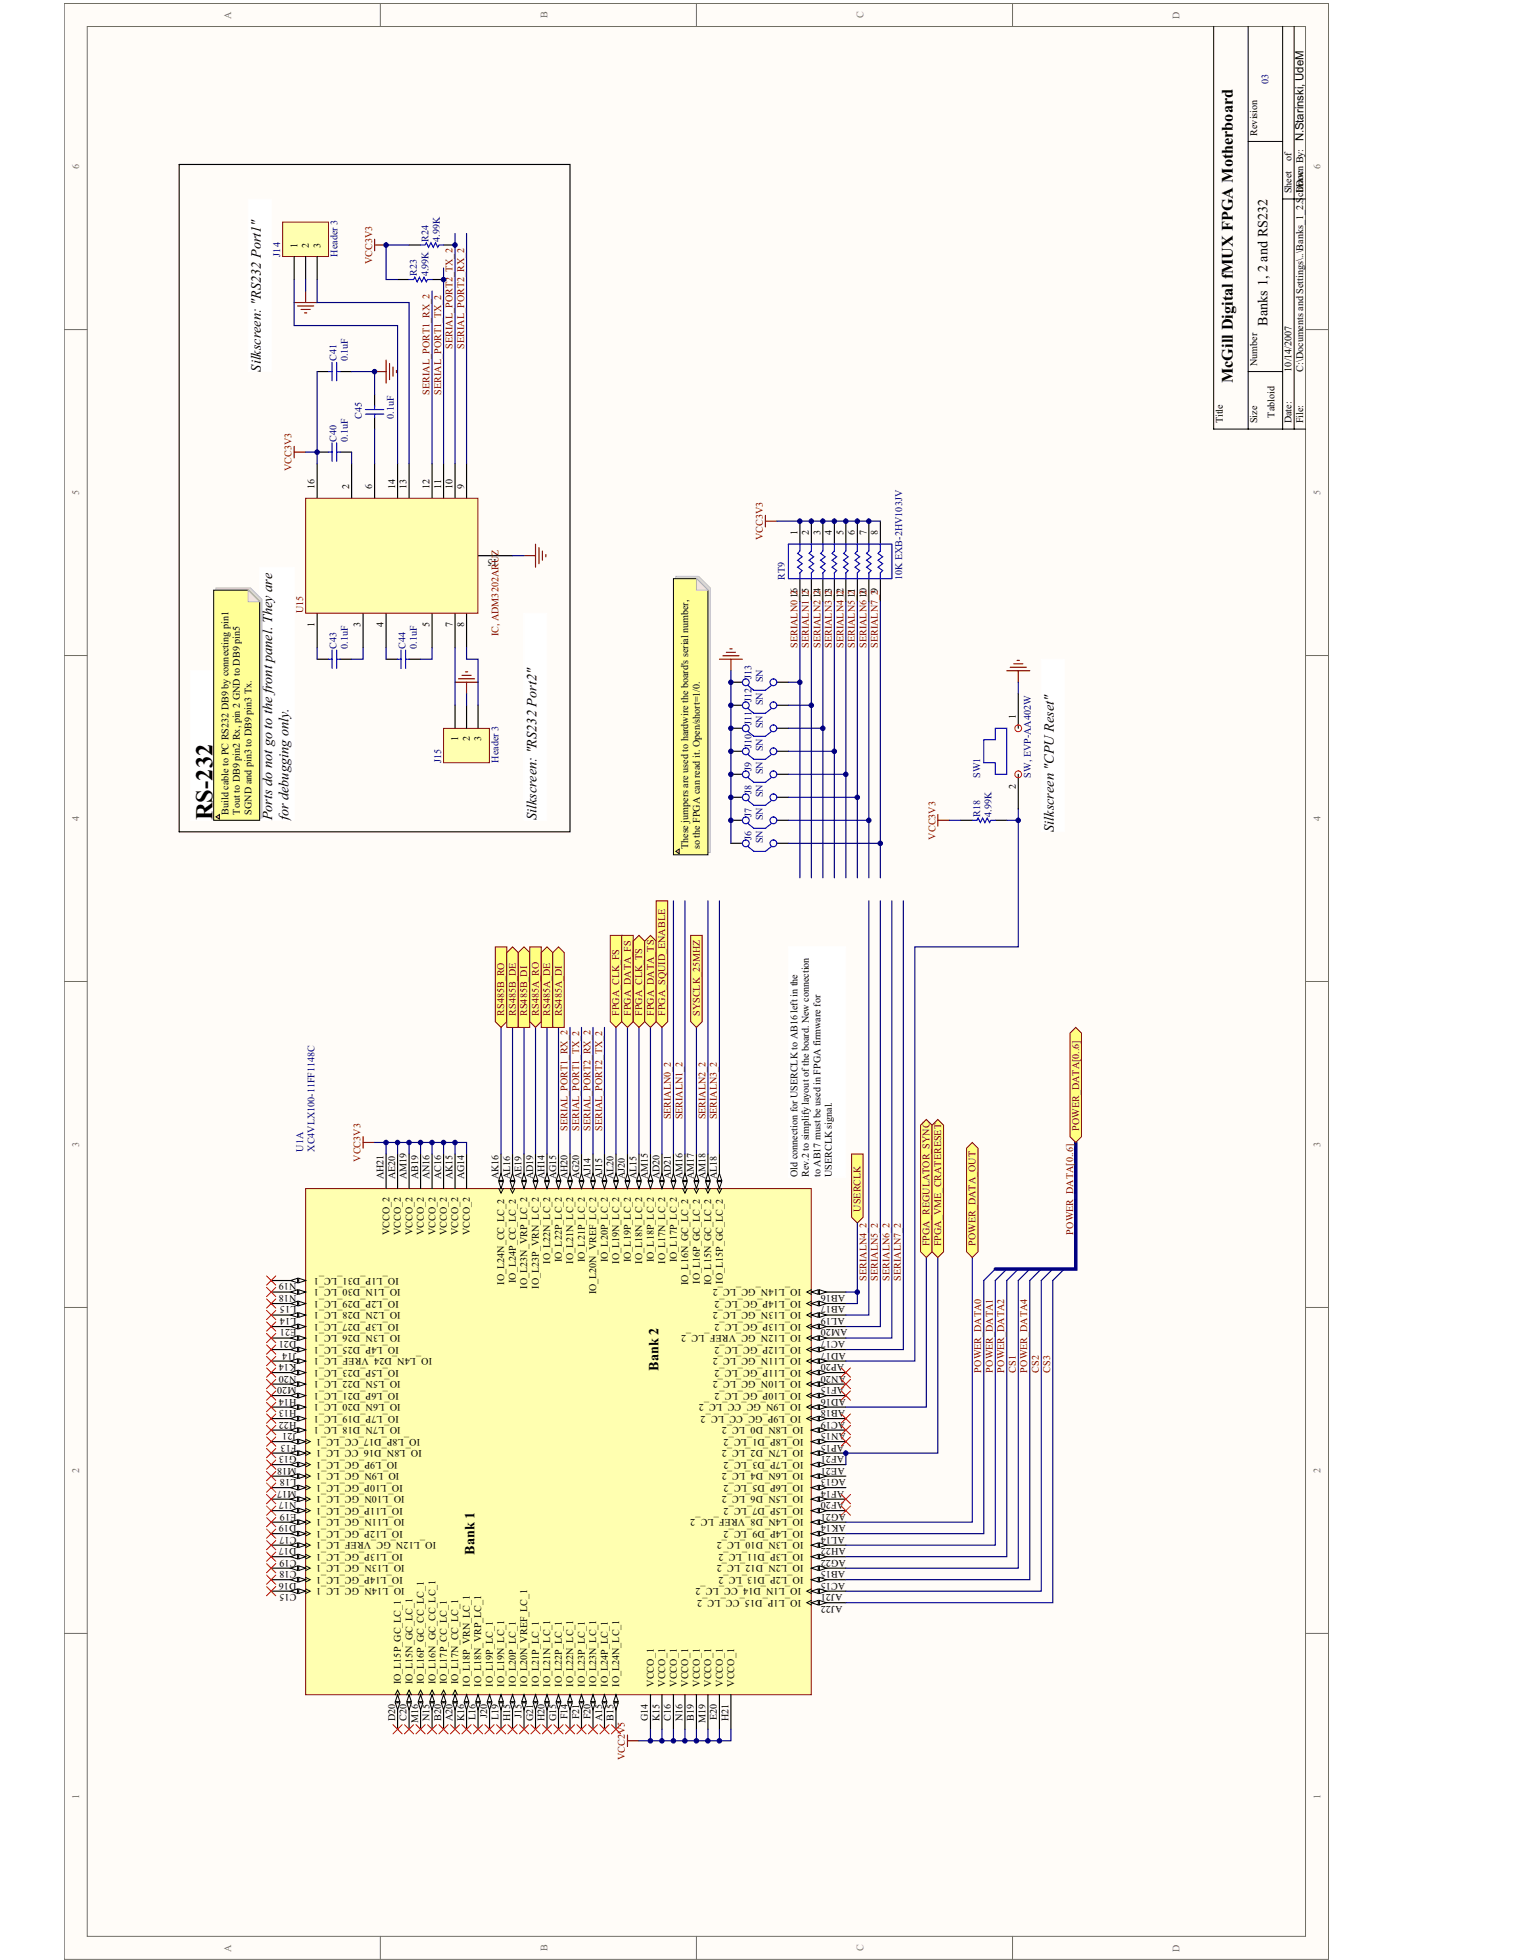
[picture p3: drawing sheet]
<svg xmlns="http://www.w3.org/2000/svg" width="216mm" height="279mm" viewBox="0 0 216 279" stroke-linecap="round" stroke-linejoin="round" font-family="sans-serif">
<defs><g id="words">
<text font-size="3.5" x="30.3" y="116.9" transform="rotate(-90 30.3 116.9)">RS-232</text>
<text font-size="2.3" x="175.8" y="54.6" transform="rotate(-90 175.8 54.6)">McGill Digital fMUX FPGA Motherboard</text>
<g font-size="2">
<text x="180.8" y="46.4" transform="rotate(-90 180.8 46.4)">Banks 1, 2 and RS232</text>
<text x="37.2" y="53" transform="rotate(-90 37.2 53)">Silkscreen: &quot;RS232 Port1&quot;</text>
<text x="38.8" y="116.9" transform="rotate(-90 38.8 116.9)">Ports do not go to the front panel. They are</text>
<text x="41.1" y="116.9" transform="rotate(-90 41.1 116.9)">for debugging only.</text>
<text x="76.5" y="116.9" transform="rotate(-90 76.5 116.9)">Silkscreen: &quot;RS232 Port2&quot;</text>
<text x="150.3" y="118.6" transform="rotate(-90 150.3 118.6)">Silkscreen &quot;CPUReset&quot;</text>
<text x="93.9" y="195.4" transform="rotate(-90 93.9 195.4)">Bank 2</text>
<text x="67.7" y="221.6" transform="rotate(-90 67.7 221.6)">Bank 1</text>
</g>
<g font-size="1.4" fill="#716f64">
<text x="33" y="2.6" transform="rotate(-90 33 2.6)">A</text>
<text x="78.1" y="2.6" transform="rotate(-90 78.1 2.6)">B</text>
<text x="123.1" y="2.6" transform="rotate(-90 123.1 2.6)">C</text>
<text x="168.2" y="2.6" transform="rotate(-90 168.2 2.6)">D</text>
<text x="11.3" y="24.1" transform="rotate(-90 11.3 24.1)">6</text>
<text x="188.3" y="24.1" transform="rotate(-90 188.3 24.1)">6</text>
<text x="11.3" y="70.6" transform="rotate(-90 11.3 70.6)">5</text>
<text x="188.3" y="70.6" transform="rotate(-90 188.3 70.6)">5</text>
<text x="11.3" y="117" transform="rotate(-90 11.3 117)">4</text>
<text x="188.3" y="117" transform="rotate(-90 188.3 117)">4</text>
<text x="11.3" y="163.5" transform="rotate(-90 11.3 163.5)">3</text>
<text x="188.3" y="163.5" transform="rotate(-90 188.3 163.5)">3</text>
<text x="11.3" y="210" transform="rotate(-90 11.3 210)">2</text>
<text x="188.3" y="210" transform="rotate(-90 188.3 210)">2</text>
<text x="11.3" y="256.4" transform="rotate(-90 11.3 256.4)">1</text>
<text x="188.3" y="256.4" transform="rotate(-90 188.3 256.4)">1</text>
<text x="33" y="278.2" transform="rotate(-90 33 278.2)">A</text>
<text x="78.1" y="278.1" transform="rotate(-90 78.1 278.1)">B</text>
<text x="123.1" y="278.1" transform="rotate(-90 123.1 278.1)">C</text>
<text x="168.2" y="278.2" transform="rotate(-90 168.2 278.2)">D</text>
</g>
<g font-size="1.4" fill="#000080">
<text x="180.9" y="12" transform="rotate(-90 180.9 12)">03</text>
<text x="61.1" y="34.4" transform="rotate(-90 61.1 34.4)">R24</text>
<text x="62.7" y="34.4" transform="rotate(-90 62.7 34.4)">4.99K</text>
<text x="40" y="36.6" transform="rotate(-90 40 36.6)">J14</text>
<text x="48.1" y="36.6" transform="rotate(-90 48.1 36.6)">Header 3</text>
<text x="59.5" y="39.4" transform="rotate(-90 59.5 39.4)">R23</text>
<text x="61.1" y="39.4" transform="rotate(-90 61.1 39.4)">4.99K</text>
<text x="48" y="51.5" transform="rotate(-90 48 51.5)">C41</text>
<text x="49.6" y="51.5" transform="rotate(-90 49.6 51.5)">0.1uF</text>
<text x="51.6" y="59.7" transform="rotate(-90 51.6 59.7)">C45</text>
<text x="56.2" y="59.7" transform="rotate(-90 56.2 59.7)">0.1uF</text>
<text x="48" y="63" transform="rotate(-90 48 63)">C40</text>
<text x="49.6" y="63" transform="rotate(-90 49.6 63)">0.1uF</text>
<text x="111.9" y="82.7" transform="rotate(-90 111.9 82.7)">RT9</text>
<text x="128.6" y="82.7" transform="rotate(-90 128.6 82.7)">10K EXB-2HV103JV</text>
<text x="48" y="92.5" transform="rotate(-90 48 92.5)">C43</text>
<text x="49.6" y="92.5" transform="rotate(-90 49.6 92.5)">0.1uF</text>
<text x="57.8" y="92.5" transform="rotate(-90 57.8 92.5)">C44</text>
<text x="59.5" y="92.5" transform="rotate(-90 59.5 92.5)">0.1uF</text>
<text x="107.2" y="100" transform="rotate(-90 107.2 100)">J12</text>
<text x="107.2" y="96.8" transform="rotate(-90 107.2 96.8)">J13</text>
<text x="108.8" y="100.5" transform="rotate(-90 108.8 100.5)">SN</text>
<text x="108.8" y="97.3" transform="rotate(-90 108.8 97.3)">SN</text>
<text x="107.2" y="106.6" transform="rotate(-90 107.2 106.6)">J10</text>
<text x="107.2" y="103.3" transform="rotate(-90 107.2 103.3)">J11</text>
<text x="108.8" y="107.1" transform="rotate(-90 108.8 107.1)">SN</text>
<text x="108.8" y="103.8" transform="rotate(-90 108.8 103.8)">SN</text>
<text x="62.9" y="108.7" transform="rotate(-90 62.9 108.7)">J15</text>
<text x="71.1" y="108.7" transform="rotate(-90 71.1 108.7)">Header 3</text>
<text x="107.2" y="113.2" transform="rotate(-90 107.2 113.2)">J8</text>
<text x="107.2" y="109.9" transform="rotate(-90 107.2 109.9)">J9</text>
<text x="108.8" y="113.7" transform="rotate(-90 108.8 113.7)">SN</text>
<text x="108.8" y="110.4" transform="rotate(-90 108.8 110.4)">SN</text>
<text x="139.8" y="110.9" transform="rotate(-90 139.8 110.9)">SW1</text>
<text x="147" y="110.9" transform="rotate(-90 147 110.9)">SW, EVP-AA402W</text>
<text x="107.2" y="119.7" transform="rotate(-90 107.2 119.7)">J6</text>
<text x="107.2" y="116.4" transform="rotate(-90 107.2 116.4)">J7</text>
<text x="108.8" y="116.9" transform="rotate(-90 108.8 116.9)">SN</text>
<text x="139.8" y="116.4" transform="rotate(-90 139.8 116.4)">R18</text>
<text x="141.4" y="116.4" transform="rotate(-90 141.4 116.4)">4.99K</text>
<text x="108.8" y="120.2" transform="rotate(-90 108.8 120.2)">SN</text>
<text x="43.2" y="164.2" transform="rotate(-90 43.2 164.2)">U1A</text>
<text x="44.9" y="164.2" transform="rotate(-90 44.9 164.2)">XC4VLX100-11FF1148C</text>
</g>
<g font-size="1.4">
<text x="179.3" y="19.3" transform="rotate(-90 179.3 19.3)">Revision</text>
<text x="184.2" y="22.9" transform="rotate(-90 184.2 22.9)">of</text>
<text x="184.2" y="27.5" transform="rotate(-90 184.2 27.5)">Sheet</text>
<text x="185.8" y="27.5" transform="rotate(-90 185.8 27.5)">Drawn By: N.Starinski, UdeM</text>
<text x="42.4" y="35.4" transform="rotate(-90 42.4 35.4)">1</text>
<text x="44" y="35.4" transform="rotate(-90 44 35.4)">2</text>
<text x="45.7" y="35.4" transform="rotate(-90 45.7 35.4)">3</text>
<text x="179.3" y="52.1" transform="rotate(-90 179.3 52.1)">Number</text>
<text x="184.2" y="53" transform="rotate(-90 184.2 53)">10/14/2007</text>
<text x="185.8" y="53" transform="rotate(-90 185.8 53)">C:\Documents and Settings\..\Banks_1_2.SchDoc</text>
<text x="181.7" y="59.5" transform="rotate(-90 181.7 59.5)">Tabloid</text>
<text x="174.4" y="60.3" transform="rotate(-90 174.4 60.3)">Title</text>
<text x="179.3" y="60.3" transform="rotate(-90 179.3 60.3)">Size</text>
<text x="184.2" y="60.3" transform="rotate(-90 184.2 60.3)">Date:</text>
<text x="185.8" y="60.3" transform="rotate(-90 185.8 60.3)">File:</text>
<text x="44.9" y="69.7" transform="rotate(-90 44.9 69.7)">16</text>
<text x="49.8" y="69.7" transform="rotate(-90 49.8 69.7)">2</text>
<text x="53.1" y="69.7" transform="rotate(-90 53.1 69.7)">6</text>
<text x="56.3" y="69.7" transform="rotate(-90 56.3 69.7)">14</text>
<text x="58" y="69.7" transform="rotate(-90 58 69.7)">13</text>
<text x="61.3" y="69.7" transform="rotate(-90 61.3 69.7)">12</text>
<text x="62.9" y="69.7" transform="rotate(-90 62.9 69.7)">11</text>
<text x="64.5" y="69.7" transform="rotate(-90 64.5 69.7)">10</text>
<text x="66.2" y="69.7" transform="rotate(-90 66.2 69.7)">9</text>
<text x="113.7" y="76.3" transform="rotate(-90 113.7 76.3)">1</text>
<text x="115.4" y="76.3" transform="rotate(-90 115.4 76.3)">2</text>
<text x="117" y="76.3" transform="rotate(-90 117 76.3)">3</text>
<text x="118.6" y="76.3" transform="rotate(-90 118.6 76.3)">4</text>
<text x="120.3" y="76.3" transform="rotate(-90 120.3 76.3)">5</text>
<text x="121.9" y="76.3" transform="rotate(-90 121.9 76.3)">6</text>
<text x="123.5" y="76.3" transform="rotate(-90 123.5 76.3)">7</text>
<text x="125.2" y="76.3" transform="rotate(-90 125.2 76.3)">8</text>
<text x="71" y="79.6" transform="rotate(-180 71 79.6)">15</text>
<text x="44.9" y="89.4" transform="rotate(-90 44.9 89.4)">1</text>
<text x="51.4" y="89.4" transform="rotate(-90 51.4 89.4)">3</text>
<text x="54.7" y="89.4" transform="rotate(-90 54.7 89.4)">4</text>
<text x="61.3" y="89.4" transform="rotate(-90 61.3 89.4)">5</text>
<text x="64.5" y="89.4" transform="rotate(-90 64.5 89.4)">7</text>
<text x="66.2" y="89.4" transform="rotate(-90 66.2 89.4)">8</text>
<text x="113.7" y="85.2" transform="rotate(-90 113.7 85.2)">16</text>
<text x="115.4" y="85.2" transform="rotate(-90 115.4 85.2)">15</text>
<text x="117" y="85.2" transform="rotate(-90 117 85.2)">14</text>
<text x="118.6" y="85.2" transform="rotate(-90 118.6 85.2)">13</text>
<text x="120.3" y="85.2" transform="rotate(-90 120.3 85.2)">12</text>
<text x="121.9" y="85.2" transform="rotate(-90 121.9 85.2)">11</text>
<text x="123.5" y="85.2" transform="rotate(-90 123.5 85.2)">10</text>
<text x="65.4" y="105.7" transform="rotate(-90 65.4 105.7)">1</text>
<text x="67" y="105.7" transform="rotate(-90 67 105.7)">2</text>
<text x="68.6" y="105.7" transform="rotate(-90 68.6 105.7)">3</text>
<text x="144.9" y="102.5" transform="rotate(-90 144.9 102.5)">1</text>
<text x="144.9" y="112.4" transform="rotate(-90 144.9 112.4)">2</text>
<text x="32.6" y="116.1" transform="rotate(-90 32.6 116.1)">Build cable to PC RS232 DB9 by connecting pin1</text>
<text x="34.2" y="116.1" transform="rotate(-90 34.2 116.1)">Tout to DB9 pin2 Rx, pin 2 GND to DB9 pin5</text>
<text x="35.9" y="116.1" transform="rotate(-90 35.9 116.1)">SGND and pin3 to DB9 pin3 Tx.</text>
<text x="98.1" y="121" transform="rotate(-90 98.1 121)">These jumpers are used to hardwire the board's serial number,</text>
<text x="99.8" y="121" transform="rotate(-90 99.8 121)">so the FPGA can read it. Open/short=1/0.</text>
<text x="113.7" y="167.8" transform="rotate(-90 113.7 167.8)">Old connection for USERCLK to AB16 left in the</text>
<text x="115.4" y="167.8" transform="rotate(-90 115.4 167.8)">Rev.2 to simplify layout ofthe board. New connection</text>
<text x="117" y="167.8" transform="rotate(-90 117 167.8)">to AB17 must be used in FPGA firmware for</text>
<text x="118.6" y="167.8" transform="rotate(-90 118.6 167.8)">USERCLK signal.</text>
<text x="54.7" y="168.1" transform="rotate(-90 54.7 168.1)">AH21</text>
<text x="56.3" y="168.1" transform="rotate(-90 56.3 168.1)">AE20</text>
<text x="58" y="168.1" transform="rotate(-90 58 168.1)">AM19</text>
<text x="59.6" y="168.1" transform="rotate(-90 59.6 168.1)">AB19</text>
<text x="61.3" y="168.1" transform="rotate(-90 61.3 168.1)">AN16</text>
<text x="62.9" y="168.1" transform="rotate(-90 62.9 168.1)">AC16</text>
<text x="64.5" y="168.1" transform="rotate(-90 64.5 168.1)">AK15</text>
<text x="66.2" y="168.1" transform="rotate(-90 66.2 168.1)">AG14</text>
<text x="71.1" y="168.1" transform="rotate(-90 71.1 168.1)">AK16</text>
<text x="72.7" y="168.1" transform="rotate(-90 72.7 168.1)">AL16</text>
<text x="74.4" y="168.1" transform="rotate(-90 74.4 168.1)">AE19</text>
<text x="76" y="168.1" transform="rotate(-90 76 168.1)">AD19</text>
<text x="77.7" y="168.1" transform="rotate(-90 77.7 168.1)">AH14</text>
<text x="79.3" y="168.1" transform="rotate(-90 79.3 168.1)">AG15</text>
<text x="80.9" y="168.1" transform="rotate(-90 80.9 168.1)">AH20</text>
<text x="82.6" y="168.1" transform="rotate(-90 82.6 168.1)">AG20</text>
<text x="84.2" y="168.1" transform="rotate(-90 84.2 168.1)">AJ14</text>
<text x="85.8" y="168.1" transform="rotate(-90 85.8 168.1)">AJ15</text>
<text x="87.5" y="168.1" transform="rotate(-90 87.5 168.1)">AL20</text>
<text x="89.1" y="168.1" transform="rotate(-90 89.1 168.1)">AJ20</text>
<text x="90.8" y="168.1" transform="rotate(-90 90.8 168.1)">AL15</text>
<text x="92.4" y="168.1" transform="rotate(-90 92.4 168.1)">AM15</text>
<text x="94" y="168.1" transform="rotate(-90 94 168.1)">AD20</text>
<text x="95.7" y="168.1" transform="rotate(-90 95.7 168.1)">AD21</text>
<text x="97.3" y="168.1" transform="rotate(-90 97.3 168.1)">AM16</text>
<text x="99" y="168.1" transform="rotate(-90 99 168.1)">AM17</text>
<text x="100.6" y="168.1" transform="rotate(-90 100.6 168.1)">AM18</text>
<text x="102.2" y="168.1" transform="rotate(-90 102.2 168.1)">AL18</text>
<text x="55.5" y="176" transform="rotate(-90 55.5 176)">VCCO_2</text>
<text x="57.2" y="176" transform="rotate(-90 57.2 176)">VCCO_2</text>
<text x="58.8" y="176" transform="rotate(-90 58.8 176)">VCCO_2</text>
<text x="60.4" y="176" transform="rotate(-90 60.4 176)">VCCO_2</text>
<text x="62.1" y="176" transform="rotate(-90 62.1 176)">VCCO_2</text>
<text x="63.7" y="176" transform="rotate(-90 63.7 176)">VCCO_2</text>
<text x="65.4" y="176" transform="rotate(-90 65.4 176)">VCCO_2</text>
<text x="67" y="176" transform="rotate(-90 67 176)">VCCO_2</text>
<text x="80.1" y="179.9" transform="rotate(-90 80.1 179.9)">IO_L22P_LC_2</text>
<text x="83.4" y="179.9" transform="rotate(-90 83.4 179.9)">IO_L21P_LC_2</text>
<text x="86.7" y="179.9" transform="rotate(-90 86.7 179.9)">IO_L20P_LC_2</text>
<text x="89.9" y="179.9" transform="rotate(-90 89.9 179.9)">IO_L19P_LC_2</text>
<text x="93.2" y="179.9" transform="rotate(-90 93.2 179.9)">IO_L18P_LC_2</text>
<text x="96.5" y="179.9" transform="rotate(-90 96.5 179.9)">IO_L17P_LC_2</text>
<text x="42.3" y="183" transform="rotate(-180 42.3 183)">N19</text>
<text x="42.3" y="184.6" transform="rotate(-180 42.3 184.6)">N18</text>
<text x="56.9" y="182.1" transform="rotate(-180 56.9 182.1)">IO_L1P_D31_LC_1</text>
<text x="56.9" y="185.4" transform="rotate(-180 56.9 185.4)">IO_L2P_D29_LC_1</text>
<text x="57.1" y="183.8" transform="rotate(-180 57.1 183.8)">IO_L1N_D30_LC_1</text>
<text x="71.9" y="183.1" transform="rotate(-90 71.9 183.1)">IO_L24N_CC_LC_2</text>
<text x="73.6" y="182.9" transform="rotate(-90 73.6 182.9)">IO_L24P_CC_LC_2</text>
<text x="75.2" y="183.7" transform="rotate(-90 75.2 183.7)">IO_L23N_VRP_LC_2</text>
<text x="76.8" y="183.7" transform="rotate(-90 76.8 183.7)">IO_L23P_VRN_LC_2</text>
<text x="78.5" y="180.1" transform="rotate(-90 78.5 180.1)">IO_L22N_LC_2</text>
<text x="81.7" y="180.1" transform="rotate(-90 81.7 180.1)">IO_L21N_LC_2</text>
<text x="85" y="184.5" transform="rotate(-90 85 184.5)">IO_L20N_VREF_LC_2</text>
<text x="88.3" y="180.1" transform="rotate(-90 88.3 180.1)">IO_L19N_LC_2</text>
<text x="91.6" y="180.1" transform="rotate(-90 91.6 180.1)">IO_L18N_LC_2</text>
<text x="94.9" y="180.1" transform="rotate(-90 94.9 180.1)">IO_L17N_LC_2</text>
<text x="98.1" y="183.2" transform="rotate(-90 98.1 183.2)">IO_L16N_GC_LC_2</text>
<text x="99.8" y="183" transform="rotate(-90 99.8 183)">IO_L16P_GC_LC_2</text>
<text x="101.4" y="183.2" transform="rotate(-90 101.4 183.2)">IO_L15N_GC_LC_2</text>
<text x="103.1" y="183" transform="rotate(-90 103.1 183)">IO_L15P_GC_LC_2</text>
<text x="114.2" y="185.4" transform="rotate(-180 114.2 185.4)">IO_L14P_GC_LC_2</text>
<text x="114.2" y="183.8" transform="rotate(-180 114.2 183.8)">IO_L14N_GC_LC_2</text>
<text x="120.5" y="184.6" transform="rotate(-180 120.5 184.6)">AB16</text>
<text x="42.3" y="186.2" transform="rotate(-180 42.3 186.2)">L15</text>
<text x="42.3" y="189.5" transform="rotate(-180 42.3 189.5)">E21</text>
<text x="42.3" y="187.9" transform="rotate(-180 42.3 187.9)">L14</text>
<text x="42.3" y="191.2" transform="rotate(-180 42.3 191.2)">D21</text>
<text x="56.9" y="188.7" transform="rotate(-180 56.9 188.7)">IO_L3P_D27_LC_1</text>
<text x="56.9" y="192" transform="rotate(-180 56.9 192)">IO_L4P_D25_LC_1</text>
<text x="57.1" y="187.1" transform="rotate(-180 57.1 187.1)">IO_L2N_D28_LC_1</text>
<text x="57.1" y="190.3" transform="rotate(-180 57.1 190.3)">IO_L3N_D26_LC_1</text>
<text x="114.2" y="192" transform="rotate(-180 114.2 192)">IO_L12P_GC_LC_2</text>
<text x="114.2" y="190.3" transform="rotate(-180 114.2 190.3)">IO_L12N_GC_VREF_LC_2</text>
<text x="114.2" y="188.7" transform="rotate(-180 114.2 188.7)">IO_L13P_GC_LC_2</text>
<text x="114.2" y="187.1" transform="rotate(-180 114.2 187.1)">IO_L13N_GC_LC_2</text>
<text x="120.5" y="187.9" transform="rotate(-180 120.5 187.9)">AL19</text>
<text x="120.5" y="191.2" transform="rotate(-180 120.5 191.2)">AC17</text>
<text x="120.5" y="186.2" transform="rotate(-180 120.5 186.2)">AB17</text>
<text x="120.9" y="189.5" transform="rotate(-180 120.9 189.5)">AM20</text>
<text x="42.3" y="192.8" transform="rotate(-180 42.3 192.8)">J14</text>
<text x="42.3" y="194.4" transform="rotate(-180 42.3 194.4)">K14</text>
<text x="42.3" y="196.1" transform="rotate(-180 42.3 196.1)">N20</text>
<text x="42.3" y="197.7" transform="rotate(-180 42.3 197.7)">M20</text>
<text x="56.9" y="195.3" transform="rotate(-180 56.9 195.3)">IO_L5P_D23_LC_1</text>
<text x="57.1" y="196.9" transform="rotate(-180 57.1 196.9)">IO_L5N_D22_LC_1</text>
<text x="61.6" y="193.6" transform="rotate(-180 61.6 193.6)">IO_L4N_D24_VREF_LC_1</text>
<text x="114.2" y="196.9" transform="rotate(-180 114.2 196.9)">IO_L10N_GC_LC_2</text>
<text x="114.2" y="195.3" transform="rotate(-180 114.2 195.3)">IO_L11P_GC_LC_2</text>
<text x="114.2" y="193.6" transform="rotate(-180 114.2 193.6)">IO_L11N_GC_LC_2</text>
<text x="120.4" y="197.7" transform="rotate(-180 120.4 197.7)">AF15</text>
<text x="120.4" y="194.4" transform="rotate(-180 120.4 194.4)">AP20</text>
<text x="120.6" y="196.1" transform="rotate(-180 120.6 196.1)">AN20</text>
<text x="120.6" y="192.8" transform="rotate(-180 120.6 192.8)">AD17</text>
<text x="42.3" y="199.4" transform="rotate(-180 42.3 199.4)">H14</text>
<text x="42.3" y="202.6" transform="rotate(-180 42.3 202.6)">H22</text>
<text x="42.3" y="201" transform="rotate(-180 42.3 201)">H13</text>
<text x="56.9" y="198.5" transform="rotate(-180 56.9 198.5)">IO_L6P_D21_LC_1</text>
<text x="56.9" y="201.8" transform="rotate(-180 56.9 201.8)">IO_L7P_D19_LC_1</text>
<text x="57.1" y="203.5" transform="rotate(-180 57.1 203.5)">IO_L7N_D18_LC_1</text>
<text x="57.1" y="200.2" transform="rotate(-180 57.1 200.2)">IO_L6N_D20_LC_1</text>
<text x="114.2" y="201.8" transform="rotate(-180 114.2 201.8)">IO_L9P_GC_CC_LC_2</text>
<text x="114.2" y="200.2" transform="rotate(-180 114.2 200.2)">IO_L9N_GC_CC_LC_2</text>
<text x="114.2" y="198.5" transform="rotate(-180 114.2 198.5)">IO_L10P_GC_LC_2</text>
<text x="114.6" y="203.5" transform="rotate(-180 114.6 203.5)">IO_L8N_D0_LC_2</text>
<text x="120.5" y="202.6" transform="rotate(-180 120.5 202.6)">AC19</text>
<text x="120.5" y="201" transform="rotate(-180 120.5 201)">AB18</text>
<text x="120.6" y="199.4" transform="rotate(-180 120.6 199.4)">AD16</text>
<text x="42.3" y="209.2" transform="rotate(-180 42.3 209.2)">M18</text>
<text x="42.3" y="205.9" transform="rotate(-180 42.3 205.9)">F13</text>
<text x="42.3" y="207.6" transform="rotate(-180 42.3 207.6)">G13</text>
<text x="42.3" y="204.3" transform="rotate(-180 42.3 204.3)">J21</text>
<text x="56.7" y="208.4" transform="rotate(-180 56.7 208.4)">IO_L9P_GC_LC_1</text>
<text x="59.9" y="205.1" transform="rotate(-180 59.9 205.1)">IO_L8P_D17_CC_LC_1</text>
<text x="60.1" y="206.7" transform="rotate(-180 60.1 206.7)">IO_L8N_D16_CC_LC_1</text>
<text x="114.6" y="208.4" transform="rotate(-180 114.6 208.4)">IO_L7P_D3_LC_2</text>
<text x="114.6" y="206.7" transform="rotate(-180 114.6 206.7)">IO_L7N_D2_LC_2</text>
<text x="114.6" y="205.1" transform="rotate(-180 114.6 205.1)">IO_L8P_D1_LC_2</text>
<text x="120.4" y="207.6" transform="rotate(-180 120.4 207.6)">AF21</text>
<text x="120.4" y="205.9" transform="rotate(-180 120.4 205.9)">AP15</text>
<text x="120.5" y="209.2" transform="rotate(-180 120.5 209.2)">AE21</text>
<text x="120.6" y="204.3" transform="rotate(-180 120.6 204.3)">AN15</text>
<text x="42.3" y="210.8" transform="rotate(-180 42.3 210.8)">L18</text>
<text x="42.3" y="212.5" transform="rotate(-180 42.3 212.5)">M17</text>
<text x="42.3" y="215.8" transform="rotate(-180 42.3 215.8)">E19</text>
<text x="42.3" y="214.1" transform="rotate(-180 42.3 214.1)">N17</text>
<text x="56.9" y="210" transform="rotate(-180 56.9 210)">IO_L9N_GC_LC_1</text>
<text x="57.4" y="211.7" transform="rotate(-180 57.4 211.7)">IO_L10P_GC_LC_1</text>
<text x="57.4" y="214.9" transform="rotate(-180 57.4 214.9)">IO_L11P_GC_LC_1</text>
<text x="57.7" y="213.3" transform="rotate(-180 57.7 213.3)">IO_L10N_GC_LC_1</text>
<text x="114.6" y="214.9" transform="rotate(-180 114.6 214.9)">IO_L5P_D7_LC_2</text>
<text x="114.6" y="213.3" transform="rotate(-180 114.6 213.3)">IO_L5N_D6_LC_2</text>
<text x="114.6" y="211.7" transform="rotate(-180 114.6 211.7)">IO_L6P_D5_LC_2</text>
<text x="114.6" y="210" transform="rotate(-180 114.6 210)">IO_L6N_D4_LC_2</text>
<text x="120.4" y="214.1" transform="rotate(-180 120.4 214.1)">AF20</text>
<text x="120.4" y="212.5" transform="rotate(-180 120.4 212.5)">AF14</text>
<text x="120.6" y="215.8" transform="rotate(-180 120.6 215.8)">AG21</text>
<text x="120.6" y="210.8" transform="rotate(-180 120.6 210.8)">AG13</text>
<text x="42.3" y="219" transform="rotate(-180 42.3 219)">C17</text>
<text x="42.3" y="220.7" transform="rotate(-180 42.3 220.7)">D17</text>
<text x="42.3" y="217.4" transform="rotate(-180 42.3 217.4)">D19</text>
<text x="57.4" y="218.2" transform="rotate(-180 57.4 218.2)">IO_L12P_GC_LC_1</text>
<text x="57.4" y="221.5" transform="rotate(-180 57.4 221.5)">IO_L13P_GC_LC_1</text>
<text x="57.7" y="216.6" transform="rotate(-180 57.7 216.6)">IO_L11N_GC_LC_1</text>
<text x="62.2" y="219.9" transform="rotate(-180 62.2 219.9)">IO_L12N_GC_VREF_LC_1</text>
<text x="114.6" y="221.5" transform="rotate(-180 114.6 221.5)">IO_L3P_D11_LC_2</text>
<text x="114.6" y="219.9" transform="rotate(-180 114.6 219.9)">IO_L3N_D10_LC_2</text>
<text x="114.6" y="218.2" transform="rotate(-180 114.6 218.2)">IO_L4P_D9_LC_2</text>
<text x="114.6" y="216.6" transform="rotate(-180 114.6 216.6)">IO_L4N_D8_VREF_LC_2</text>
<text x="120.5" y="219" transform="rotate(-180 120.5 219)">AL14</text>
<text x="120.6" y="220.7" transform="rotate(-180 120.6 220.7)">AH22</text>
<text x="120.6" y="217.4" transform="rotate(-180 120.6 217.4)">AK14</text>
<text x="42.3" y="222.3" transform="rotate(-180 42.3 222.3)">C19</text>
<text x="42.3" y="225.6" transform="rotate(-180 42.3 225.6)">D16</text>
<text x="42.3" y="224" transform="rotate(-180 42.3 224)">C18</text>
<text x="42.3" y="227.2" transform="rotate(-180 42.3 227.2)">C15</text>
<text x="57.4" y="224.8" transform="rotate(-180 57.4 224.8)">IO_L14P_GC_LC_1</text>
<text x="57.7" y="223.1" transform="rotate(-180 57.7 223.1)">IO_L13N_GC_LC_1</text>
<text x="57.7" y="226.4" transform="rotate(-180 57.7 226.4)">IO_L14N_GC_LC_1</text>
<text x="114.2" y="226.4" transform="rotate(-180 114.2 226.4)">IO_L1N_D14_CC_LC_2</text>
<text x="114.6" y="224.8" transform="rotate(-180 114.6 224.8)">IO_L2P_D13_LC_2</text>
<text x="114.6" y="223.1" transform="rotate(-180 114.6 223.1)">IO_L2N_D12_LC_2</text>
<text x="120.1" y="227.2" transform="rotate(-180 120.1 227.2)">AJ21</text>
<text x="120.5" y="225.6" transform="rotate(-180 120.5 225.6)">AC15</text>
<text x="120.5" y="224" transform="rotate(-180 120.5 224)">AB15</text>
<text x="120.6" y="222.3" transform="rotate(-180 120.6 222.3)">AG22</text>
<text x="114.2" y="228.1" transform="rotate(-180 114.2 228.1)">IO_L1P_D15_CC_LC_2</text>
<text x="120.1" y="228.9" transform="rotate(-180 120.1 228.9)">AJ22</text>
<text x="56.3" y="245.4" transform="rotate(-90 56.3 245.4)">D20</text>
<text x="57.2" y="240.1" transform="rotate(-90 57.2 240.1)">IO_L15P_GC_LC_1</text>
<text x="58" y="245.3" transform="rotate(-90 58 245.3)">C20</text>
<text x="58.8" y="240.1" transform="rotate(-90 58.8 240.1)">IO_L15N_GC_LC_1</text>
<text x="59.6" y="245.6" transform="rotate(-90 59.6 245.6)">M16</text>
<text x="60.4" y="240.1" transform="rotate(-90 60.4 240.1)">IO_L16P_GC_CC_LC_1</text>
<text x="61.3" y="245.4" transform="rotate(-90 61.3 245.4)">N15</text>
<text x="62.1" y="240.1" transform="rotate(-90 62.1 240.1)">IO_L16N_GC_CC_LC_1</text>
<text x="62.9" y="245.3" transform="rotate(-90 62.9 245.3)">B20</text>
<text x="63.7" y="240.1" transform="rotate(-90 63.7 240.1)">IO_L17P_CC_LC_1</text>
<text x="64.5" y="245.4" transform="rotate(-90 64.5 245.4)">A20</text>
<text x="65.4" y="240.1" transform="rotate(-90 65.4 240.1)">IO_L17N_CC_LC_1</text>
<text x="66.2" y="245.4" transform="rotate(-90 66.2 245.4)">K16</text>
<text x="67" y="240.4" transform="rotate(-90 67 240.4)">IO_L18P_VRN_LC_1</text>
<text x="67.8" y="245.2" transform="rotate(-90 67.8 245.2)">L16</text>
<text x="68.6" y="240.4" transform="rotate(-90 68.6 240.4)">IO_L18N_VRP_LC_1</text>
<text x="69.5" y="244.9" transform="rotate(-90 69.5 244.9)">J20</text>
<text x="70.3" y="240.4" transform="rotate(-90 70.3 240.4)">IO_L19P_LC_1</text>
<text x="71.1" y="245.2" transform="rotate(-90 71.1 245.2)">L19</text>
<text x="71.9" y="240.4" transform="rotate(-90 71.9 240.4)">IO_L19N_LC_1</text>
<text x="72.7" y="245.4" transform="rotate(-90 72.7 245.4)">H15</text>
<text x="73.6" y="240.4" transform="rotate(-90 73.6 240.4)">IO_L20P_LC_1</text>
<text x="74.4" y="244.9" transform="rotate(-90 74.4 244.9)">J15</text>
<text x="75.2" y="240.4" transform="rotate(-90 75.2 240.4)">IO_L20N_VREF_LC_1</text>
<text x="76" y="245.4" transform="rotate(-90 76 245.4)">G21</text>
<text x="76.8" y="240.4" transform="rotate(-90 76.8 240.4)">IO_L21P_LC_1</text>
<text x="77.7" y="245.4" transform="rotate(-90 77.7 245.4)">H20</text>
<text x="78.5" y="240.4" transform="rotate(-90 78.5 240.4)">IO_L21N_LC_1</text>
<text x="79.3" y="245.4" transform="rotate(-90 79.3 245.4)">G15</text>
<text x="80.1" y="240.4" transform="rotate(-90 80.1 240.4)">IO_L22P_LC_1</text>
<text x="80.9" y="245.1" transform="rotate(-90 80.9 245.1)">F14</text>
<text x="81.7" y="240.4" transform="rotate(-90 81.7 240.4)">IO_L22N_LC_1</text>
<text x="82.6" y="245.1" transform="rotate(-90 82.6 245.1)">F21</text>
<text x="83.4" y="240.4" transform="rotate(-90 83.4 240.4)">IO_L23P_LC_1</text>
<text x="84.2" y="245.1" transform="rotate(-90 84.2 245.1)">F20</text>
<text x="85" y="240.4" transform="rotate(-90 85 240.4)">IO_L23N_LC_1</text>
<text x="85.8" y="245.4" transform="rotate(-90 85.8 245.4)">A15</text>
<text x="86.7" y="240.4" transform="rotate(-90 86.7 240.4)">IO_L24P_LC_1</text>
<text x="87.5" y="245.3" transform="rotate(-90 87.5 245.3)">B15</text>
<text x="88.3" y="240.4" transform="rotate(-90 88.3 240.4)">IO_L24N_LC_1</text>
<text x="92.4" y="245.4" transform="rotate(-90 92.4 245.4)">G14</text>
<text x="93.2" y="240.4" transform="rotate(-90 93.2 240.4)">VCCO_1</text>
<text x="94" y="245.4" transform="rotate(-90 94 245.4)">K15</text>
<text x="94.9" y="240.4" transform="rotate(-90 94.9 240.4)">VCCO_1</text>
<text x="95.7" y="245.3" transform="rotate(-90 95.7 245.3)">C16</text>
<text x="96.5" y="240.4" transform="rotate(-90 96.5 240.4)">VCCO_1</text>
<text x="97.3" y="245.4" transform="rotate(-90 97.3 245.4)">N16</text>
<text x="98.1" y="240.4" transform="rotate(-90 98.1 240.4)">VCCO_1</text>
<text x="99" y="245.3" transform="rotate(-90 99 245.3)">B19</text>
<text x="99.8" y="240.4" transform="rotate(-90 99.8 240.4)">VCCO_1</text>
<text x="100.6" y="245.6" transform="rotate(-90 100.6 245.6)">M19</text>
<text x="101.4" y="240.4" transform="rotate(-90 101.4 240.4)">VCCO_1</text>
<text x="102.2" y="245.2" transform="rotate(-90 102.2 245.2)">E20</text>
<text x="103.1" y="240.4" transform="rotate(-90 103.1 240.4)">VCCO_1</text>
<text x="103.9" y="245.4" transform="rotate(-90 103.9 245.4)">H21</text>
<text x="104.7" y="240.4" transform="rotate(-90 104.7 240.4)">VCCO_1</text>
</g>
<g font-size="1.4" fill="#800000">
<text x="53.1" y="37.7" transform="rotate(-90 53.1 37.7)">VCC3V3</text>
<text x="64.5" y="49.7" transform="rotate(-90 64.5 49.7)">SERIAL_PORT2_TX_2</text>
<text x="66.2" y="49.7" transform="rotate(-90 66.2 49.7)">SERIAL_PORT2_RX_2</text>
<text x="61.3" y="56.2" transform="rotate(-90 61.3 56.2)">SERIAL_PORT1_RX_2</text>
<text x="62.9" y="56.2" transform="rotate(-90 62.9 56.2)">SERIAL_PORT1_TX_2</text>
<text x="41.6" y="67.2" transform="rotate(-90 41.6 67.2)">VCC3V3</text>
<text x="108.8" y="77" transform="rotate(-90 108.8 77)">VCC3V3</text>
<text x="43.2" y="87.4" transform="rotate(-90 43.2 87.4)">U15</text>
<text x="71.1" y="90.7" transform="rotate(-90 71.1 90.7)">IC, ADM3202ARUZ</text>
<text x="113.7" y="92.3" transform="rotate(-90 113.7 92.3)">SERIALN0_2</text>
<text x="115.4" y="92.3" transform="rotate(-90 115.4 92.3)">SERIALN1_2</text>
<text x="117" y="92.3" transform="rotate(-90 117 92.3)">SERIALN2_2</text>
<text x="118.6" y="92.3" transform="rotate(-90 118.6 92.3)">SERIALN3_2</text>
<text x="120.3" y="92.3" transform="rotate(-90 120.3 92.3)">SERIALN4_2</text>
<text x="121.9" y="92.3" transform="rotate(-90 121.9 92.3)">SERIALN5_2</text>
<text x="123.5" y="92.3" transform="rotate(-90 123.5 92.3)">SERIALN6_2</text>
<text x="125.2" y="92.3" transform="rotate(-90 125.2 92.3)">SERIALN7_29</text>
<text x="133.4" y="119.7" transform="rotate(-90 133.4 119.7)">VCC3V3</text>
<text x="71.9" y="144.8" transform="rotate(-90 71.9 144.8)">RS485B_RO</text>
<text x="73.6" y="144.8" transform="rotate(-90 73.6 144.8)">RS485B_DE</text>
<text x="75.2" y="144.8" transform="rotate(-90 75.2 144.8)">RS485B_DI</text>
<text x="76.8" y="144.8" transform="rotate(-90 76.8 144.8)">RS485A_RO</text>
<text x="78.5" y="144.8" transform="rotate(-90 78.5 144.8)">RS485A_DE</text>
<text x="80.1" y="144.8" transform="rotate(-90 80.1 144.8)">RS485A_DI</text>
<text x="88.3" y="144.8" transform="rotate(-90 88.3 144.8)">FPGA_CLK_FS</text>
<text x="89.9" y="144.8" transform="rotate(-90 89.9 144.8)">FPGA_DATA_FS</text>
<text x="91.6" y="144.8" transform="rotate(-90 91.6 144.8)">FPGA_CLK_TS</text>
<text x="93.2" y="144.8" transform="rotate(-90 93.2 144.8)">FPGA_DATA_TS</text>
<text x="94.9" y="144.8" transform="rotate(-90 94.9 144.8)">FPGA_SQUID_ENABLE</text>
<text x="99.8" y="144.8" transform="rotate(-90 99.8 144.8)">SYSCLK_25MHZ</text>
<text x="80.9" y="161.2" transform="rotate(-90 80.9 161.2)">SERIAL_PORT1_RX_2</text>
<text x="82.6" y="161.2" transform="rotate(-90 82.6 161.2)">SERIAL_PORT1_TX_2</text>
<text x="84.2" y="161.2" transform="rotate(-90 84.2 161.2)">SERIAL_PORT2_RX_2</text>
<text x="85.8" y="161.2" transform="rotate(-90 85.8 161.2)">SERIAL_PORT2_TX_2</text>
<text x="95.7" y="159.6" transform="rotate(-90 95.7 159.6)">SERIALN0_2</text>
<text x="97.3" y="159.6" transform="rotate(-90 97.3 159.6)">SERIALN1_2</text>
<text x="100.6" y="159.6" transform="rotate(-90 100.6 159.6)">SERIALN2_2</text>
<text x="102.2" y="159.6" transform="rotate(-90 102.2 159.6)">SERIALN3_2</text>
<text x="153.9" y="161.2" transform="rotate(-90 153.9 161.2)">POWER_DATA[0..6]</text>
<text x="51.4" y="165.6" transform="rotate(-90 51.4 165.6)">VCC3V3</text>
<text x="122.7" y="172.7" transform="rotate(-90 122.7 172.7)">USERCLK</text>
<text x="132.6" y="177.6" transform="rotate(-90 132.6 177.6)">FPGA_REGULATOR_SYNC</text>
<text x="134.2" y="177.6" transform="rotate(-90 134.2 177.6)">FPGA_VME_CRATERESET</text>
<text x="139.1" y="177.6" transform="rotate(-90 139.1 177.6)">POWER_DATA_OUT</text>
<text x="153.1" y="176" transform="rotate(-90 153.1 176)">POWER_DATA[0..6]</text>
<text x="123.5" y="182.5" transform="rotate(-90 123.5 182.5)">SERIALN4_2</text>
<text x="125.2" y="182.5" transform="rotate(-90 125.2 182.5)">SERIALN5_2</text>
<text x="126.8" y="182.5" transform="rotate(-90 126.8 182.5)">SERIALN6_2</text>
<text x="128.5" y="182.5" transform="rotate(-90 128.5 182.5)">SERIALN7_2</text>
<text x="139.9" y="195.7" transform="rotate(-90 139.9 195.7)">POWER_DATA0</text>
<text x="141.6" y="195.7" transform="rotate(-90 141.6 195.7)">POWER_DATA1</text>
<text x="143.2" y="195.7" transform="rotate(-90 143.2 195.7)">POWER_DATA2</text>
<text x="144.9" y="195.7" transform="rotate(-90 144.9 195.7)">CS1</text>
<text x="146.5" y="195.7" transform="rotate(-90 146.5 195.7)">POWER_DATA4</text>
<text x="148.1" y="195.7" transform="rotate(-90 148.1 195.7)">CS2</text>
<text x="149.8" y="195.7" transform="rotate(-90 149.8 195.7)">CS3</text>
<text x="89.1" y="250.9" transform="rotate(-90 89.1 250.9)">VCC2V5</text>
</g>
</g></defs>
<g fill="#fffcf8" stroke="#716f64" stroke-width=".14">
<path d="M9.2 .5h180.2v278.8h-180.2z"/>
<path d="M12.4 3.8h173.8v272.2h-173.8z"/>
</g>
<g fill="none" stroke="#716f64" stroke-width=".14">
<path d="M54.2 .5v3.3M99.3 .5v3.3M144.4 .5v3.3M9.2 47h3.2M186.2 47h3.3M9.2 93.4h3.2M186.2 93.4h3.3M9.2 139.9h3.2M186.2 139.9h3.3M9.2 186.4h3.2M186.2 186.4h3.3M9.2 232.8h3.2"/>
<path d="M186.2 232.8h3.3M54.2 276v3.3M99.3 276v3.3M144.4 276v3.3"/>
</g>
<path d="M173.1 3.8v57.4h13.1M178 3.8v57.4M182.9 3.8v57.4M184.5 3.8v57.4M178 20.2h4.9M182.9 28.4h3.3M178 53h4.9" fill="none" stroke="#000" stroke-width=".14"/>
<g fill="none" stroke="#000" stroke-width=".16">
<path d="M45.2 66.1v4.9M50.1 66.1v4.9M53.4 66.1v4.9M56.7 66.1v4.9M58.3 66.1v4.9M61.6 66.1v4.9M63.3 66.1v4.9M64.9 66.1v4.9M66.5 66.1v4.9M68.2 79.2h4.9M45.2 87.4v4.9M51.8 87.4v4.9"/>
<path d="M55.1 87.4v4.9M61.6 87.4v4.9M64.9 87.4v4.9M66.5 87.4v4.9"/>
</g>
<g fill="#ffffb0" stroke="#800000" stroke-width=".14">
<path d="M43.6 71h24.6v16.4h-24.6z"/>
<path d="M43.6 169.4h72.1v72.2h-72.1z"/>
</g>
<path d="M38.7 182.5h4.9" fill="none" stroke="#000" stroke-width=".16"/>
<g fill="#fffcf8" stroke="#000" stroke-width=".14">
<path d="M42.6 182.2l1 .3-1 .4z"/>
<path d="M41.5 182.5l.9-.3v.7z"/>
</g>
<path d="M38.7 184.2h4.9" fill="none" stroke="#000" stroke-width=".16"/>
<g fill="#fffcf8" stroke="#000" stroke-width=".14">
<path d="M42.6 183.9l1 .3-1 .3z"/>
<path d="M41.5 184.2l.9-.3v.6z"/>
</g>
<path d="M38.7 185.8h4.9" fill="none" stroke="#000" stroke-width=".16"/>
<g fill="#fffcf8" stroke="#000" stroke-width=".14">
<path d="M42.6 185.5l1 .3-1 .3z"/>
<path d="M41.5 185.8l.9-.3v.6z"/>
</g>
<path d="M38.7 187.5h4.9" fill="none" stroke="#000" stroke-width=".16"/>
<g fill="#fffcf8" stroke="#000" stroke-width=".14">
<path d="M42.6 187.1l1 .4-1 .3z"/>
<path d="M41.5 187.5l.9-.4v.7z"/>
</g>
<path d="M38.7 189.1h4.9" fill="none" stroke="#000" stroke-width=".16"/>
<g fill="#fffcf8" stroke="#000" stroke-width=".14">
<path d="M42.6 188.8l1 .3-1 .3z"/>
<path d="M41.5 189.1l.9-.3v.6z"/>
</g>
<path d="M38.7 190.7h4.9" fill="none" stroke="#000" stroke-width=".16"/>
<g fill="#fffcf8" stroke="#000" stroke-width=".14">
<path d="M42.6 190.4l1 .3-1 .4z"/>
<path d="M41.5 190.7l.9-.3v.7z"/>
</g>
<path d="M38.7 192.4h4.9" fill="none" stroke="#000" stroke-width=".16"/>
<g fill="#fffcf8" stroke="#000" stroke-width=".14">
<path d="M42.6 192.1l1 .3-1 .3z"/>
<path d="M41.5 192.4l.9-.3v.6z"/>
</g>
<path d="M38.7 194h4.9" fill="none" stroke="#000" stroke-width=".16"/>
<g fill="#fffcf8" stroke="#000" stroke-width=".14">
<path d="M42.6 193.7l1 .3-1 .4z"/>
<path d="M41.5 194l.9-.3v.7z"/>
</g>
<path d="M38.7 195.7h4.9" fill="none" stroke="#000" stroke-width=".16"/>
<g fill="#fffcf8" stroke="#000" stroke-width=".14">
<path d="M42.6 195.3l1 .4-1 .3z"/>
<path d="M41.5 195.7l.9-.4v.7z"/>
</g>
<path d="M38.7 197.3h4.9" fill="none" stroke="#000" stroke-width=".16"/>
<g fill="#fffcf8" stroke="#000" stroke-width=".14">
<path d="M42.6 197l1 .3-1 .3z"/>
<path d="M41.5 197.3l.9-.3v.6z"/>
</g>
<path d="M38.7 198.9h4.9" fill="none" stroke="#000" stroke-width=".16"/>
<g fill="#fffcf8" stroke="#000" stroke-width=".14">
<path d="M42.6 198.6l1 .3-1 .4z"/>
<path d="M41.5 198.9l.9-.3v.7z"/>
</g>
<path d="M38.7 200.6h4.9" fill="none" stroke="#000" stroke-width=".16"/>
<g fill="#fffcf8" stroke="#000" stroke-width=".14">
<path d="M42.6 200.3l1 .3-1 .3z"/>
<path d="M41.5 200.6l.9-.3v.6z"/>
</g>
<path d="M38.7 202.2h4.9" fill="none" stroke="#000" stroke-width=".16"/>
<g fill="#fffcf8" stroke="#000" stroke-width=".14">
<path d="M42.6 201.9l1 .3-1 .4z"/>
<path d="M41.5 202.2l.9-.3v.7z"/>
</g>
<path d="M38.7 203.9h4.9" fill="none" stroke="#000" stroke-width=".16"/>
<g fill="#fffcf8" stroke="#000" stroke-width=".14">
<path d="M42.6 203.5l1 .4-1 .3z"/>
<path d="M41.5 203.9l.9-.4v.7z"/>
</g>
<path d="M38.7 205.5h4.9" fill="none" stroke="#000" stroke-width=".16"/>
<path d="M43.6 205.2l.6 .3-.6 .3" fill="none" stroke="#000" stroke-width=".14"/>
<g fill="#fffcf8" stroke="#000" stroke-width=".14">
<path d="M42.6 205.2l1 .3-1 .3z"/>
<path d="M41.5 205.5l.9-.3v.6z"/>
</g>
<path d="M38.7 207.1h4.9" fill="none" stroke="#000" stroke-width=".16"/>
<path d="M43.6 206.8l.6 .3-.6 .4" fill="none" stroke="#000" stroke-width=".14"/>
<g fill="#fffcf8" stroke="#000" stroke-width=".14">
<path d="M42.6 206.8l1 .3-1 .4z"/>
<path d="M41.5 207.1l.9-.3v.7z"/>
</g>
<path d="M38.7 208.8h4.9" fill="none" stroke="#000" stroke-width=".16"/>
<path d="M43.6 208.5l.6 .3-.6 .3" fill="none" stroke="#000" stroke-width=".14"/>
<g fill="#fffcf8" stroke="#000" stroke-width=".14">
<path d="M42.6 208.5l1 .3-1 .3z"/>
<path d="M41.5 208.8l.9-.3v.6z"/>
</g>
<path d="M38.7 210.4h4.9" fill="none" stroke="#000" stroke-width=".16"/>
<path d="M43.6 210.1l.6 .3-.6 .4" fill="none" stroke="#000" stroke-width=".14"/>
<g fill="#fffcf8" stroke="#000" stroke-width=".14">
<path d="M42.6 210.1l1 .3-1 .4z"/>
<path d="M41.5 210.4l.9-.3v.7z"/>
</g>
<path d="M38.7 212.1h4.9" fill="none" stroke="#000" stroke-width=".16"/>
<path d="M43.6 211.7l.6 .4-.6 .3" fill="none" stroke="#000" stroke-width=".14"/>
<g fill="#fffcf8" stroke="#000" stroke-width=".14">
<path d="M42.6 211.7l1 .4-1 .3z"/>
<path d="M41.5 212.1l.9-.4v.7z"/>
</g>
<path d="M38.7 213.7h4.9" fill="none" stroke="#000" stroke-width=".16"/>
<path d="M43.6 213.4l.6 .3-.6 .3" fill="none" stroke="#000" stroke-width=".14"/>
<g fill="#fffcf8" stroke="#000" stroke-width=".14">
<path d="M42.6 213.4l1 .3-1 .3z"/>
<path d="M41.5 213.7l.9-.3v.6z"/>
</g>
<path d="M38.7 215.3h4.9" fill="none" stroke="#000" stroke-width=".16"/>
<path d="M43.6 215l.6 .3-.6 .4" fill="none" stroke="#000" stroke-width=".14"/>
<g fill="#fffcf8" stroke="#000" stroke-width=".14">
<path d="M42.6 215l1 .3-1 .4z"/>
<path d="M41.5 215.3l.9-.3v.7z"/>
</g>
<path d="M38.7 217h4.9" fill="none" stroke="#000" stroke-width=".16"/>
<path d="M43.6 216.7l.6 .3-.6 .3" fill="none" stroke="#000" stroke-width=".14"/>
<g fill="#fffcf8" stroke="#000" stroke-width=".14">
<path d="M42.6 216.7l1 .3-1 .3z"/>
<path d="M41.5 217l.9-.3v.6z"/>
</g>
<path d="M38.7 218.6h4.9" fill="none" stroke="#000" stroke-width=".16"/>
<path d="M43.6 218.3l.6 .3-.6 .4" fill="none" stroke="#000" stroke-width=".14"/>
<g fill="#fffcf8" stroke="#000" stroke-width=".14">
<path d="M42.6 218.3l1 .3-1 .4z"/>
<path d="M41.5 218.6l.9-.3v.7z"/>
</g>
<path d="M38.7 220.3h4.9" fill="none" stroke="#000" stroke-width=".16"/>
<path d="M43.6 219.9l.6 .4-.6 .3" fill="none" stroke="#000" stroke-width=".14"/>
<g fill="#fffcf8" stroke="#000" stroke-width=".14">
<path d="M42.6 219.9l1 .4-1 .3z"/>
<path d="M41.5 220.3l.9-.4v.7z"/>
</g>
<path d="M38.7 221.9h4.9" fill="none" stroke="#000" stroke-width=".16"/>
<path d="M43.6 221.6l.6 .3-.6 .3" fill="none" stroke="#000" stroke-width=".14"/>
<g fill="#fffcf8" stroke="#000" stroke-width=".14">
<path d="M42.6 221.6l1 .3-1 .3z"/>
<path d="M41.5 221.9l.9-.3v.6z"/>
</g>
<path d="M38.7 223.5h4.9" fill="none" stroke="#000" stroke-width=".16"/>
<path d="M43.6 223.2l.6 .3-.6 .4" fill="none" stroke="#000" stroke-width=".14"/>
<g fill="#fffcf8" stroke="#000" stroke-width=".14">
<path d="M42.6 223.2l1 .3-1 .4z"/>
<path d="M41.5 223.5l.9-.3v.7z"/>
</g>
<path d="M38.7 225.2h4.9" fill="none" stroke="#000" stroke-width=".16"/>
<path d="M43.6 224.9l.6 .3-.6 .3" fill="none" stroke="#000" stroke-width=".14"/>
<g fill="#fffcf8" stroke="#000" stroke-width=".14">
<path d="M42.6 224.9l1 .3-1 .3z"/>
<path d="M41.5 225.2l.9-.3v.6z"/>
</g>
<path d="M38.7 226.8h4.9" fill="none" stroke="#000" stroke-width=".16"/>
<path d="M43.6 226.5l.6 .3-.6 .4" fill="none" stroke="#000" stroke-width=".14"/>
<g fill="#fffcf8" stroke="#000" stroke-width=".14">
<path d="M42.6 226.5l1 .3-1 .4z"/>
<path d="M41.5 226.8l.9-.3v.7z"/>
</g>
<path d="M56.7 241.6v4.9" fill="none" stroke="#000" stroke-width=".16"/>
<path d="M56.4 241.6l.3-.7 .3 .7" fill="none" stroke="#000" stroke-width=".14"/>
<g fill="#fffcf8" stroke="#000" stroke-width=".14">
<path d="M56.7 241.6l.3 1h-.6z"/>
<path d="M56.4 242.7h.6l-.3 1z"/>
</g>
<path d="M58.3 241.6v4.9" fill="none" stroke="#000" stroke-width=".16"/>
<path d="M58 241.6l.3-.7 .4 .7" fill="none" stroke="#000" stroke-width=".14"/>
<g fill="#fffcf8" stroke="#000" stroke-width=".14">
<path d="M58.3 241.6l.4 1h-.7z"/>
<path d="M58 242.7h.7l-.4 1z"/>
</g>
<path d="M60 241.6v4.9" fill="none" stroke="#000" stroke-width=".16"/>
<path d="M59.6 241.6l.4-.7 .3 .7" fill="none" stroke="#000" stroke-width=".14"/>
<g fill="#fffcf8" stroke="#000" stroke-width=".14">
<path d="M60 241.6l.3 1h-.7z"/>
<path d="M59.6 242.7h.7l-.3 1z"/>
</g>
<path d="M61.6 241.6v4.9" fill="none" stroke="#000" stroke-width=".16"/>
<path d="M61.3 241.6l.3-.7 .3 .7" fill="none" stroke="#000" stroke-width=".14"/>
<g fill="#fffcf8" stroke="#000" stroke-width=".14">
<path d="M61.6 241.6l.3 1h-.6z"/>
<path d="M61.3 242.7h.6l-.3 1z"/>
</g>
<path d="M63.3 241.6v4.9" fill="none" stroke="#000" stroke-width=".16"/>
<path d="M62.9 241.6l.4-.7 .3 .7" fill="none" stroke="#000" stroke-width=".14"/>
<g fill="#fffcf8" stroke="#000" stroke-width=".14">
<path d="M63.3 241.6l.3 1h-.7z"/>
<path d="M62.9 242.7h.7l-.3 1z"/>
</g>
<path d="M64.9 241.6v4.9" fill="none" stroke="#000" stroke-width=".16"/>
<path d="M64.6 241.6l.3-.7 .3 .7" fill="none" stroke="#000" stroke-width=".14"/>
<g fill="#fffcf8" stroke="#000" stroke-width=".14">
<path d="M64.9 241.6l.3 1h-.6z"/>
<path d="M64.6 242.7h.6l-.3 1z"/>
</g>
<path d="M66.5 241.6v4.9" fill="none" stroke="#000" stroke-width=".16"/>
<g fill="#fffcf8" stroke="#000" stroke-width=".14">
<path d="M66.5 241.6l.4 1h-.7z"/>
<path d="M66.2 242.7h.7l-.4 1z"/>
</g>
<path d="M68.2 241.6v4.9" fill="none" stroke="#000" stroke-width=".16"/>
<g fill="#fffcf8" stroke="#000" stroke-width=".14">
<path d="M68.2 241.6l.3 1h-.7z"/>
<path d="M67.8 242.7h.7l-.3 1z"/>
</g>
<path d="M69.8 241.6v4.9" fill="none" stroke="#000" stroke-width=".16"/>
<g fill="#fffcf8" stroke="#000" stroke-width=".14">
<path d="M69.8 241.6l.3 1h-.6z"/>
<path d="M69.5 242.7h.6l-.3 1z"/>
</g>
<path d="M71.4 241.6v4.9" fill="none" stroke="#000" stroke-width=".16"/>
<g fill="#fffcf8" stroke="#000" stroke-width=".14">
<path d="M71.4 241.6l.4 1h-.7z"/>
<path d="M71.1 242.7h.7l-.4 1z"/>
</g>
<path d="M73.1 241.6v4.9" fill="none" stroke="#000" stroke-width=".16"/>
<g fill="#fffcf8" stroke="#000" stroke-width=".14">
<path d="M73.1 241.6l.3 1h-.6z"/>
<path d="M72.8 242.7h.6l-.3 1z"/>
</g>
<path d="M74.7 241.6v4.9" fill="none" stroke="#000" stroke-width=".16"/>
<g fill="#fffcf8" stroke="#000" stroke-width=".14">
<path d="M74.7 241.6l.4 1h-.7z"/>
<path d="M74.4 242.7h.7l-.4 1z"/>
</g>
<path d="M76.4 241.6v4.9" fill="none" stroke="#000" stroke-width=".16"/>
<g fill="#fffcf8" stroke="#000" stroke-width=".14">
<path d="M76.4 241.6l.3 1h-.7z"/>
<path d="M76 242.7h.7l-.3 1z"/>
</g>
<path d="M78 241.6v4.9" fill="none" stroke="#000" stroke-width=".16"/>
<g fill="#fffcf8" stroke="#000" stroke-width=".14">
<path d="M78 241.6l.3 1h-.6z"/>
<path d="M77.7 242.7h.6l-.3 1z"/>
</g>
<path d="M79.6 241.6v4.9" fill="none" stroke="#000" stroke-width=".16"/>
<g fill="#fffcf8" stroke="#000" stroke-width=".14">
<path d="M79.6 241.6l.4 1h-.7z"/>
<path d="M79.3 242.7h.7l-.4 1z"/>
</g>
<path d="M81.3 241.6v4.9" fill="none" stroke="#000" stroke-width=".16"/>
<g fill="#fffcf8" stroke="#000" stroke-width=".14">
<path d="M81.3 241.6l.3 1h-.6z"/>
<path d="M81 242.7h.6l-.3 1z"/>
</g>
<path d="M82.9 241.6v4.9" fill="none" stroke="#000" stroke-width=".16"/>
<g fill="#fffcf8" stroke="#000" stroke-width=".14">
<path d="M82.9 241.6l.4 1h-.7z"/>
<path d="M82.6 242.7h.7l-.4 1z"/>
</g>
<path d="M84.6 241.6v4.9" fill="none" stroke="#000" stroke-width=".16"/>
<g fill="#fffcf8" stroke="#000" stroke-width=".14">
<path d="M84.6 241.6l.3 1h-.7z"/>
<path d="M84.2 242.7h.7l-.3 1z"/>
</g>
<path d="M86.2 241.6v4.9" fill="none" stroke="#000" stroke-width=".16"/>
<g fill="#fffcf8" stroke="#000" stroke-width=".14">
<path d="M86.2 241.6l.3 1h-.6z"/>
<path d="M85.9 242.7h.6l-.3 1z"/>
</g>
<path d="M87.8 241.6v4.9" fill="none" stroke="#000" stroke-width=".16"/>
<g fill="#fffcf8" stroke="#000" stroke-width=".14">
<path d="M87.8 241.6l.4 1h-.7z"/>
<path d="M87.5 242.7h.7l-.4 1z"/>
</g>
<path d="M115.7 228.5h4.9M92.8 241.6v4.9M94.4 241.6v4.9M96 241.6v4.9M97.7 241.6v4.9M99.3 241.6v4.9M101 241.6v4.9M102.6 241.6v4.9M104.2 241.6v4.9" fill="none" stroke="#000" stroke-width=".16"/>
<path d="M115.7 228.1l-.7 .4 .7 .3" fill="none" stroke="#000" stroke-width=".14"/>
<g fill="#fffcf8" stroke="#000" stroke-width=".14">
<path d="M115.7 228.5l1-.4v.7z"/>
<path d="M116.9 228.1l.9 .4-.9 .3z"/>
</g>
<path d="M115.7 226.8h4.9" fill="none" stroke="#000" stroke-width=".16"/>
<path d="M115.7 226.5l-.7 .3 .7 .4" fill="none" stroke="#000" stroke-width=".14"/>
<g fill="#fffcf8" stroke="#000" stroke-width=".14">
<path d="M115.7 226.8l1-.3v.7z"/>
<path d="M116.9 226.5l.9 .3-.9 .4z"/>
</g>
<path d="M115.7 225.2h4.9" fill="none" stroke="#000" stroke-width=".16"/>
<g fill="#fffcf8" stroke="#000" stroke-width=".14">
<path d="M115.7 225.2l1-.3v.6z"/>
<path d="M116.9 224.9l.9 .3-.9 .3z"/>
</g>
<path d="M115.7 223.5h4.9" fill="none" stroke="#000" stroke-width=".16"/>
<g fill="#fffcf8" stroke="#000" stroke-width=".14">
<path d="M115.7 223.5l1-.3v.7z"/>
<path d="M116.9 223.2l.9 .3-.9 .4z"/>
</g>
<path d="M115.7 221.9h4.9" fill="none" stroke="#000" stroke-width=".16"/>
<g fill="#fffcf8" stroke="#000" stroke-width=".14">
<path d="M115.7 221.9l1-.3v.6z"/>
<path d="M116.9 221.6l.9 .3-.9 .3z"/>
</g>
<path d="M115.7 220.3h4.9" fill="none" stroke="#000" stroke-width=".16"/>
<g fill="#fffcf8" stroke="#000" stroke-width=".14">
<path d="M115.7 220.3l1-.4v.7z"/>
<path d="M116.9 219.9l.9 .4-.9 .3z"/>
</g>
<path d="M115.7 218.6h4.9" fill="none" stroke="#000" stroke-width=".16"/>
<g fill="#fffcf8" stroke="#000" stroke-width=".14">
<path d="M115.7 218.6l1-.3v.7z"/>
<path d="M116.9 218.3l.9 .3-.9 .4z"/>
</g>
<path d="M115.7 217h4.9" fill="none" stroke="#000" stroke-width=".16"/>
<g fill="#fffcf8" stroke="#000" stroke-width=".14">
<path d="M115.7 217l1-.3v.6z"/>
<path d="M116.9 216.7l.9 .3-.9 .3z"/>
</g>
<path d="M115.7 215.3h4.9" fill="none" stroke="#000" stroke-width=".16"/>
<g fill="#fffcf8" stroke="#000" stroke-width=".14">
<path d="M115.7 215.3l1-.3v.7z"/>
<path d="M116.9 215l.9 .3-.9 .4z"/>
</g>
<path d="M115.7 213.7h4.9" fill="none" stroke="#000" stroke-width=".16"/>
<g fill="#fffcf8" stroke="#000" stroke-width=".14">
<path d="M115.7 213.7l1-.3v.6z"/>
<path d="M116.9 213.4l.9 .3-.9 .3z"/>
</g>
<path d="M115.7 212.1h4.9" fill="none" stroke="#000" stroke-width=".16"/>
<g fill="#fffcf8" stroke="#000" stroke-width=".14">
<path d="M115.7 212.1l1-.4v.7z"/>
<path d="M116.9 211.7l.9 .4-.9 .3z"/>
</g>
<path d="M115.7 210.4h4.9" fill="none" stroke="#000" stroke-width=".16"/>
<g fill="#fffcf8" stroke="#000" stroke-width=".14">
<path d="M115.7 210.4l1-.3v.7z"/>
<path d="M116.9 210.1l.9 .3-.9 .4z"/>
</g>
<path d="M115.7 208.8h4.9" fill="none" stroke="#000" stroke-width=".16"/>
<g fill="#fffcf8" stroke="#000" stroke-width=".14">
<path d="M115.7 208.8l1-.3v.6z"/>
<path d="M116.9 208.5l.9 .3-.9 .3z"/>
</g>
<path d="M115.7 207.1h4.9" fill="none" stroke="#000" stroke-width=".16"/>
<g fill="#fffcf8" stroke="#000" stroke-width=".14">
<path d="M115.7 207.1l1-.3v.7z"/>
<path d="M116.9 206.8l.9 .3-.9 .4z"/>
</g>
<path d="M115.7 205.5h4.9" fill="none" stroke="#000" stroke-width=".16"/>
<g fill="#fffcf8" stroke="#000" stroke-width=".14">
<path d="M115.7 205.5l1-.3v.6z"/>
<path d="M116.9 205.2l.9 .3-.9 .3z"/>
</g>
<path d="M115.7 203.9h4.9" fill="none" stroke="#000" stroke-width=".16"/>
<g fill="#fffcf8" stroke="#000" stroke-width=".14">
<path d="M115.7 203.9l1-.4v.7z"/>
<path d="M116.9 203.5l.9 .4-.9 .3z"/>
</g>
<path d="M115.7 202.2h4.9" fill="none" stroke="#000" stroke-width=".16"/>
<path d="M115.7 201.9l-.7 .3 .7 .4" fill="none" stroke="#000" stroke-width=".14"/>
<g fill="#fffcf8" stroke="#000" stroke-width=".14">
<path d="M115.7 202.2l1-.3v.7z"/>
<path d="M116.9 201.9l.9 .3-.9 .4z"/>
</g>
<path d="M115.7 200.6h4.9" fill="none" stroke="#000" stroke-width=".16"/>
<path d="M115.7 200.3l-.7 .3 .7 .3" fill="none" stroke="#000" stroke-width=".14"/>
<g fill="#fffcf8" stroke="#000" stroke-width=".14">
<path d="M115.7 200.6l1-.3v.6z"/>
<path d="M116.9 200.3l.9 .3-.9 .3z"/>
</g>
<path d="M115.7 198.9h4.9" fill="none" stroke="#000" stroke-width=".16"/>
<path d="M115.7 198.6l-.7 .3 .7 .4" fill="none" stroke="#000" stroke-width=".14"/>
<g fill="#fffcf8" stroke="#000" stroke-width=".14">
<path d="M115.7 198.9l1-.3v.7z"/>
<path d="M116.9 198.6l.9 .3-.9 .4z"/>
</g>
<path d="M115.7 197.3h4.9" fill="none" stroke="#000" stroke-width=".16"/>
<path d="M115.7 197l-.7 .3 .7 .3" fill="none" stroke="#000" stroke-width=".14"/>
<g fill="#fffcf8" stroke="#000" stroke-width=".14">
<path d="M115.7 197.3l1-.3v.6z"/>
<path d="M116.9 197l.9 .3-.9 .3z"/>
</g>
<path d="M115.7 195.7h4.9" fill="none" stroke="#000" stroke-width=".16"/>
<path d="M115.7 195.3l-.7 .4 .7 .3" fill="none" stroke="#000" stroke-width=".14"/>
<g fill="#fffcf8" stroke="#000" stroke-width=".14">
<path d="M115.7 195.7l1-.4v.7z"/>
<path d="M116.9 195.3l.9 .4-.9 .3z"/>
</g>
<path d="M115.7 194h4.9" fill="none" stroke="#000" stroke-width=".16"/>
<path d="M115.7 193.7l-.7 .3 .7 .4" fill="none" stroke="#000" stroke-width=".14"/>
<g fill="#fffcf8" stroke="#000" stroke-width=".14">
<path d="M115.7 194l1-.3v.7z"/>
<path d="M116.9 193.7l.9 .3-.9 .4z"/>
</g>
<path d="M115.7 192.4h4.9" fill="none" stroke="#000" stroke-width=".16"/>
<path d="M115.7 192.1l-.7 .3 .7 .3" fill="none" stroke="#000" stroke-width=".14"/>
<g fill="#fffcf8" stroke="#000" stroke-width=".14">
<path d="M115.7 192.4l1-.3v.6z"/>
<path d="M116.9 192.1l.9 .3-.9 .3z"/>
</g>
<path d="M115.7 190.7h4.9" fill="none" stroke="#000" stroke-width=".16"/>
<path d="M115.7 190.4l-.7 .3 .7 .4" fill="none" stroke="#000" stroke-width=".14"/>
<g fill="#fffcf8" stroke="#000" stroke-width=".14">
<path d="M115.7 190.7l1-.3v.7z"/>
<path d="M116.9 190.4l.9 .3-.9 .4z"/>
</g>
<path d="M115.7 189.1h4.9" fill="none" stroke="#000" stroke-width=".16"/>
<path d="M115.7 188.8l-.7 .3 .7 .3" fill="none" stroke="#000" stroke-width=".14"/>
<g fill="#fffcf8" stroke="#000" stroke-width=".14">
<path d="M115.7 189.1l1-.3v.6z"/>
<path d="M116.9 188.8l.9 .3-.9 .3z"/>
</g>
<path d="M115.7 187.5h4.9" fill="none" stroke="#000" stroke-width=".16"/>
<path d="M115.7 187.1l-.7 .4 .7 .3" fill="none" stroke="#000" stroke-width=".14"/>
<g fill="#fffcf8" stroke="#000" stroke-width=".14">
<path d="M115.7 187.5l1-.4v.7z"/>
<path d="M116.9 187.1l.9 .4-.9 .3z"/>
</g>
<path d="M115.7 185.8h4.9" fill="none" stroke="#000" stroke-width=".16"/>
<path d="M115.7 185.5l-.7 .3 .7 .3" fill="none" stroke="#000" stroke-width=".14"/>
<g fill="#fffcf8" stroke="#000" stroke-width=".14">
<path d="M115.7 185.8l1-.3v.6z"/>
<path d="M116.9 185.5l.9 .3-.9 .3z"/>
</g>
<path d="M115.7 184.2h4.9" fill="none" stroke="#000" stroke-width=".16"/>
<path d="M115.7 183.9l-.7 .3 .7 .3" fill="none" stroke="#000" stroke-width=".14"/>
<g fill="#fffcf8" stroke="#000" stroke-width=".14">
<path d="M115.7 184.2l1-.3v.6z"/>
<path d="M116.9 183.9l.9 .3-.9 .3z"/>
</g>
<path d="M102.6 164.5v4.9" fill="none" stroke="#000" stroke-width=".16"/>
<path d="M102.3 169.4l.3 .7 .3-.7" fill="none" stroke="#000" stroke-width=".14"/>
<g fill="#fffcf8" stroke="#000" stroke-width=".14">
<path d="M102.3 168.4h.6l-.3 1z"/>
<path d="M102.6 167.3l.3 1h-.6z"/>
</g>
<path d="M101 164.5v4.9" fill="none" stroke="#000" stroke-width=".16"/>
<path d="M100.6 169.4l.4 .7 .3-.7" fill="none" stroke="#000" stroke-width=".14"/>
<g fill="#fffcf8" stroke="#000" stroke-width=".14">
<path d="M100.6 168.4h.7l-.3 1z"/>
<path d="M101 167.3l.3 1h-.7z"/>
</g>
<path d="M99.3 164.5v4.9" fill="none" stroke="#000" stroke-width=".16"/>
<path d="M99 169.4l.3 .7 .3-.7" fill="none" stroke="#000" stroke-width=".14"/>
<g fill="#fffcf8" stroke="#000" stroke-width=".14">
<path d="M99 168.4h.6l-.3 1z"/>
<path d="M99.3 167.3l.3 1h-.6z"/>
</g>
<path d="M97.7 164.5v4.9" fill="none" stroke="#000" stroke-width=".16"/>
<path d="M97.3 169.4l.4 .7 .3-.7" fill="none" stroke="#000" stroke-width=".14"/>
<g fill="#fffcf8" stroke="#000" stroke-width=".14">
<path d="M97.3 168.4h.7l-.3 1z"/>
<path d="M97.7 167.3l.3 1h-.7z"/>
</g>
<path d="M96 164.5v4.9" fill="none" stroke="#000" stroke-width=".16"/>
<g fill="#fffcf8" stroke="#000" stroke-width=".14">
<path d="M95.7 168.4h.7l-.4 1z"/>
<path d="M96 167.3l.4 1h-.7z"/>
</g>
<path d="M94.4 164.5v4.9" fill="none" stroke="#000" stroke-width=".16"/>
<g fill="#fffcf8" stroke="#000" stroke-width=".14">
<path d="M94.1 168.4h.6l-.3 1z"/>
<path d="M94.4 167.3l.3 1h-.6z"/>
</g>
<path d="M92.8 164.5v4.9" fill="none" stroke="#000" stroke-width=".16"/>
<g fill="#fffcf8" stroke="#000" stroke-width=".14">
<path d="M92.4 168.4h.7l-.3 1z"/>
<path d="M92.8 167.3l.3 1h-.7z"/>
</g>
<path d="M91.1 164.5v4.9" fill="none" stroke="#000" stroke-width=".16"/>
<g fill="#fffcf8" stroke="#000" stroke-width=".14">
<path d="M90.8 168.4h.6l-.3 1z"/>
<path d="M91.1 167.3l.3 1h-.6z"/>
</g>
<path d="M89.5 164.5v4.9" fill="none" stroke="#000" stroke-width=".16"/>
<g fill="#fffcf8" stroke="#000" stroke-width=".14">
<path d="M89.2 168.4h.6l-.3 1z"/>
<path d="M89.5 167.3l.3 1h-.6z"/>
</g>
<path d="M87.8 164.5v4.9" fill="none" stroke="#000" stroke-width=".16"/>
<g fill="#fffcf8" stroke="#000" stroke-width=".14">
<path d="M87.5 168.4h.7l-.4 1z"/>
<path d="M87.8 167.3l.4 1h-.7z"/>
</g>
<path d="M86.2 164.5v4.9" fill="none" stroke="#000" stroke-width=".16"/>
<g fill="#fffcf8" stroke="#000" stroke-width=".14">
<path d="M85.9 168.4h.6l-.3 1z"/>
<path d="M86.2 167.3l.3 1h-.6z"/>
</g>
<path d="M84.6 164.5v4.9" fill="none" stroke="#000" stroke-width=".16"/>
<g fill="#fffcf8" stroke="#000" stroke-width=".14">
<path d="M84.2 168.4h.7l-.3 1z"/>
<path d="M84.6 167.3l.3 1h-.7z"/>
</g>
<path d="M82.9 164.5v4.9" fill="none" stroke="#000" stroke-width=".16"/>
<g fill="#fffcf8" stroke="#000" stroke-width=".14">
<path d="M82.6 168.4h.7l-.4 1z"/>
<path d="M82.9 167.3l.4 1h-.7z"/>
</g>
<path d="M81.3 164.5v4.9" fill="none" stroke="#000" stroke-width=".16"/>
<g fill="#fffcf8" stroke="#000" stroke-width=".14">
<path d="M81 168.4h.6l-.3 1z"/>
<path d="M81.3 167.3l.3 1h-.6z"/>
</g>
<path d="M79.6 164.5v4.9" fill="none" stroke="#000" stroke-width=".16"/>
<g fill="#fffcf8" stroke="#000" stroke-width=".14">
<path d="M79.3 168.4h.7l-.4 1z"/>
<path d="M79.6 167.3l.4 1h-.7z"/>
</g>
<path d="M78 164.5v4.9" fill="none" stroke="#000" stroke-width=".16"/>
<g fill="#fffcf8" stroke="#000" stroke-width=".14">
<path d="M77.7 168.4h.6l-.3 1z"/>
<path d="M78 167.3l.3 1h-.6z"/>
</g>
<path d="M76.4 164.5v4.9" fill="none" stroke="#000" stroke-width=".16"/>
<g fill="#fffcf8" stroke="#000" stroke-width=".14">
<path d="M76 168.4h.7l-.3 1z"/>
<path d="M76.4 167.3l.3 1h-.7z"/>
</g>
<path d="M74.7 164.5v4.9" fill="none" stroke="#000" stroke-width=".16"/>
<g fill="#fffcf8" stroke="#000" stroke-width=".14">
<path d="M74.4 168.4h.7l-.4 1z"/>
<path d="M74.7 167.3l.4 1h-.7z"/>
</g>
<path d="M73.1 164.5v4.9" fill="none" stroke="#000" stroke-width=".16"/>
<path d="M72.8 169.4l.3 .7 .3-.7" fill="none" stroke="#000" stroke-width=".14"/>
<g fill="#fffcf8" stroke="#000" stroke-width=".14">
<path d="M72.8 168.4h.6l-.3 1z"/>
<path d="M73.1 167.3l.3 1h-.6z"/>
</g>
<path d="M71.4 164.5v4.9" fill="none" stroke="#000" stroke-width=".16"/>
<path d="M71.1 169.4l.3 .7 .4-.7" fill="none" stroke="#000" stroke-width=".14"/>
<g fill="#fffcf8" stroke="#000" stroke-width=".14">
<path d="M71.1 168.4h.7l-.4 1z"/>
<path d="M71.4 167.3l.4 1h-.7z"/>
</g>
<g fill="none" stroke="#000" stroke-width=".16">
<path d="M56.7 39.8h1.6M58.3 34.9h1.7M61.6 39.8h1.7M63.3 34.9h1.6M45.2 53h1.7M48.5 53h1.6M53.4 56.2v1.7M53.4 59.5v1.7M45.2 64.4h1.7M48.5 64.4h1.6M114.1 74.3v3.3M115.7 74.3v3.3"/>
<path d="M117.3 74.3v3.3M119 74.3v3.3M120.6 74.3v3.3M122.3 74.3v3.3M123.9 74.3v3.3M125.5 74.3v3.3M45.2 94h1.7M48.5 94h1.6M55.1 94h1.6M58.3 94h1.7M104.2 97.3h1.7M110.8 97.3h1.6"/>
<path d="M114.1 82.5v3.3M115.7 82.5v3.3M117.3 82.5v3.3M119 82.5v3.3M120.6 82.5v3.3M122.3 82.5v3.3M123.9 82.5v3.3M125.5 82.5v3.3M104.2 116.9h1.7M104.2 113.7h1.7M104.2 110.4h1.7M104.2 107.1h1.7"/>
<path d="M104.2 103.8h1.7M104.2 100.5h1.7M110.8 116.9h1.6M110.8 113.7h1.6M110.8 110.4h1.6M110.8 107.1h1.6M110.8 103.8h1.6M110.8 100.5h1.6M137 116.9h1.7M141.9 116.9h1.7M104.2 120.2h1.7M110.8 120.2h1.6"/>
<path d="M55.1 164.5v4.9M56.7 164.5v4.9M58.3 164.5v4.9M60 164.5v4.9M61.6 164.5v4.9M63.3 164.5v4.9M64.9 164.5v4.9M66.5 164.5v4.9"/>
</g>
<g fill="none" stroke="#800000" stroke-width=".16">
<path d="M53.4 34.1v1.6M53.4 34.9h1.7M53.4 53h1.7M55.1 51.3v3.3M55.5 51.8v2.3M56 52.3v1.3M56.5 52.8v.3M41.9 63.6v1.7M41.9 64.4h1.7M74.7 79.2h1.7M76.4 77.6v3.3M76.9 78.1v2.3"/>
<path d="M77.3 78.6v1.3M77.8 79v.4M109.1 73.5v1.6M109.1 74.3h1.7M102.6 94h3.3M103.1 93.5h2.3M103.6 93h1.3M104.1 92.5h.3M104.2 94v1.6M143.6 95.6h3.2M144.1 95.1h2.3M144.6 94.6h1.3"/>
<path d="M145 94.1h.4M145.2 95.6v1.7M133.7 116.1v1.7M133.7 116.9h1.7M51.8 162v1.7M51.8 162.9h1.6M89.5 247.3v1.7M89.5 248.1h1.6"/>
</g>
<g fill="none" stroke="#000080" stroke-width=".16">
<path d="M63.3 38.2v27.9M64.9 33.3v32.8M66.5 33.3v32.8M45.2 53v11.4M50.1 53h3.3v3.2M61.6 41.5v24.6M43.6 64.4h1.6v1.7M50.1 64.4v1.7M53.4 61.2v4.9M73.1 79.2h1.6M110.8 74.3h14.7M45.2 92.3v1.7"/>
<path d="M51.8 92.3v1.7h-1.7M55.1 92.3v1.7M61.6 92.3v1.7h-1.6M104.2 95.6v24.6M112.4 97.3h1.7M114.1 85.8v39.3M115.7 85.8v39.3M117.3 85.8v39.3M119 85.8v39.3M120.6 85.8v39.3M122.3 85.8v39.3M123.9 85.8v39.3"/>
<path d="M125.5 85.8v39.3M145.2 97.3v1.6M112.4 100.5h3.3M112.4 103.8h4.9M112.4 107.1h6.6M112.4 110.4h8.2M112.4 113.7h9.9M112.4 116.9h11.5M135.4 116.9h1.6M143.6 116.9h1.6v18.1h-14.7v59h-9.9M145.2 115.3v1.6M96 128.4v36.1"/>
<path d="M97.7 128.4v36.1M101 128.4v36.1M102.6 128.4v36.1M112.4 120.2h13.1M123.9 128.4v59.1h-3.3M125.5 128.4v60.7h-4.9M127.2 128.4v62.3h-6.6M128.8 128.4v64h-8.2M71.4 146.5v18M73.1 146.5v18M74.7 146.5v18M76.4 146.5v18"/>
<path d="M78 146.5v18M79.6 146.5v18M81.3 146.5v18M82.9 146.5v18M84.6 146.5v18M86.2 146.5v18M87.8 146.5v18M89.5 146.5v18M91.1 146.5v18M92.8 146.5v18M94.4 146.5v18M99.3 146.5v18"/>
<path d="M53.4 162.9h13.1v1.6M55.1 162.9v1.6M56.7 162.9v1.6M58.3 162.9v1.6M60 162.9v1.6M61.6 162.9v1.6M63.3 162.9v1.6M64.9 162.9v1.6M132.1 179.3v21.3h-11.5M133.7 179.3v27.8h-13.1v1.7M138.7 179.3v37.7h-18.1M141.9 180.9l-1.6 1.6v36.1h-19.7"/>
<path d="M143.6 180.9l-1.7 1.6v37.8h-21.3M145.2 180.9l-1.6 1.6v39.4h-23M146.8 180.9l-1.6 1.6v41h-24.6M148.5 180.9l-1.7 1.6v42.7h-26.2M150.1 180.9l-1.6 1.6v44.3h-27.9M151.8 180.9l-1.7 1.6v46h-29.5M92.8 246.5v1.6M94.4 246.5v1.6M96 246.5v1.6M97.7 246.5v1.6M99.3 246.5v1.6M101 246.5v1.6"/>
<path d="M102.6 246.5v1.6M104.2 246.5v1.6h-13.1"/>
</g>
<g fill="none" stroke="#f00" stroke-width=".14">
<path d="M38 199.9l1.3 1.3M38 198.3l1.3 1.3M38 196.6l1.3 1.4M38 195l1.3 1.3M38 193.4l1.3 1.3M38 191.7l1.3 1.3M38 190.1l1.3 1.3M38 188.4l1.3 1.4M38 186.8l1.3 1.3M38 185.2l1.3 1.3M38 183.5l1.3 1.3M38 181.9l1.3 1.3"/>
<path d="M39.3 199.9l-1.3 1.3M39.3 198.3l-1.3 1.3M39.3 196.6l-1.3 1.4M39.3 195l-1.3 1.3M39.3 193.4l-1.3 1.3M39.3 191.7l-1.3 1.3M39.3 190.1l-1.3 1.3M39.3 188.4l-1.3 1.4M39.3 186.8l-1.3 1.3M39.3 185.2l-1.3 1.3M39.3 183.5l-1.3 1.3M39.3 181.9l-1.3 1.3"/>
<path d="M120 198.3l1.3 1.3M120 196.6l1.3 1.4M120 195l1.3 1.3M121.3 198.3l-1.3 1.3M121.3 196.6l-1.3 1.4M121.3 195l-1.3 1.3M38 219.6l1.3 1.3M38 218l1.3 1.3M38 216.3l1.3 1.3M38 214.7l1.3 1.3M38 213l1.3 1.4M38 211.4l1.3 1.3"/>
<path d="M38 209.8l1.3 1.3M38 208.1l1.3 1.3M38 206.5l1.3 1.3M38 204.8l1.3 1.4M38 203.2l1.3 1.3M38 201.6l1.3 1.3M39.3 219.6l-1.3 1.3M39.3 218l-1.3 1.3M39.3 216.3l-1.3 1.3M39.3 214.7l-1.3 1.3M39.3 213l-1.3 1.4M39.3 211.4l-1.3 1.3"/>
<path d="M39.3 209.8l-1.3 1.3M39.3 208.1l-1.3 1.3M39.3 206.5l-1.3 1.3M39.3 204.8l-1.3 1.4M39.3 203.2l-1.3 1.3M39.3 201.6l-1.3 1.3M120 214.7l1.3 1.3M120 213l1.3 1.4M120 204.8l1.3 1.4M120 203.2l1.3 1.3M120 201.6l1.3 1.3M121.3 213l-1.3 1.4"/>
<path d="M121.3 204.8l-1.3 1.4M121.3 203.2l-1.3 1.3M121.3 201.6l-1.3 1.3M121.3 214.7l-1.3 1.3M38 226.2l1.3 1.3M38 224.5l1.3 1.3M38 222.9l1.3 1.3M38 221.2l1.3 1.4M39.3 226.2l-1.3 1.3M39.3 224.5l-1.3 1.3M39.3 222.9l-1.3 1.3M39.3 221.2l-1.3 1.4"/>
<path d="M56 245.9l1.4 1.3M57.4 245.9l-1.4 1.3M57.7 245.9l1.3 1.3M59 245.9l-1.3 1.3M59.3 245.9l1.3 1.3M60.6 245.9l-1.3 1.3M61 245.9l1.3 1.3M62.3 245.9l-1.3 1.3M62.6 245.9l1.3 1.3M63.9 245.9l-1.3 1.3M64.2 245.9l1.3 1.3M65.5 245.9l-1.3 1.3"/>
<path d="M65.9 245.9l1.3 1.3M67.2 245.9l-1.3 1.3M67.5 245.9l1.3 1.3M68.8 245.9l-1.3 1.3M69.2 245.9l1.3 1.3M70.5 245.9l-1.3 1.3M70.8 245.9l1.3 1.3M72.1 245.9l-1.3 1.3M72.4 245.9l1.3 1.3M73.7 245.9l-1.3 1.3M74.1 245.9l1.3 1.3M75.4 245.9l-1.3 1.3"/>
<path d="M75.7 245.9l1.3 1.3M77 245.9l-1.3 1.3M77.3 245.9l1.4 1.3M78.7 245.9l-1.4 1.3M79 245.9l1.3 1.3M80.3 245.9l-1.3 1.3M80.6 245.9l1.3 1.3M81.9 245.9l-1.3 1.3M82.3 245.9l1.3 1.3M83.6 245.9l-1.3 1.3M83.9 245.9l1.3 1.3M85.2 245.9l-1.3 1.3"/>
<path d="M85.5 245.9l1.4 1.3M86.9 245.9l-1.4 1.3M87.2 245.9l1.3 1.3M88.5 245.9l-1.3 1.3"/>
</g>
<g fill="none" stroke="#00f" stroke-width=".16">
<path d="M58.3 39.8h.7l.2-.3 .3 .7 .3-.7 .3 .7 .4-.7 .3 .7 .2-.4h.6M60 34.9h.6l.2-.3 .3 .7 .4-.7 .3 .7 .3-.7 .3 .7 .2-.4h.7M46.9 53h.5M47.4 51.7v2.6M48 51.7v2.6M48 53h.5M52.1 58.4h2.6M52.1 59h2.6M53.4 57.9v.5M53.4 59v.5M46.9 64.4h.5M47.4 63.1v2.7"/>
<path d="M48 63.1v2.7M48 64.4h.5M112.4 77.6h14.8v4.9h-14.8zM114.1 77.6v1l-.4 .3 .7 .5-.7 .5 .7 .5-.7 .5 .7 .4-.3 .4v.8M115.7 77.6v1l-.3 .3 .6 .5-.6 .5 .6 .5-.6 .5 .6 .4-.3 .4v.8M117.3 77.6v1l-.3 .3 .7 .5-.7 .5 .7 .5-.7 .5 .7 .4-.4 .4v.8M119 77.6v1l-.3 .3 .6 .5-.6 .5 .6 .5-.6 .5 .6 .4-.3 .4v.8M120.6 77.6v1l-.3 .3 .6 .5-.6 .5 .6 .5-.6 .5 .6 .4-.3 .4v.8M122.3 77.6v1l-.4 .3 .7 .5-.7 .5 .7 .5-.7 .5 .7 .4-.3 .4v.8M123.9 77.6v1l-.3 .3 .6 .5-.6 .5 .6 .5-.6 .5 .6 .4-.3 .4v.8M125.5 77.6v1l-.3 .3 .7 .5-.7 .5 .7 .5-.7 .5 .7 .4-.4 .4v.8M46.9 94h.5"/>
<path d="M47.4 92.7v2.6M48 92.7v2.6M48 94h.5M56.7 94h.5M57.2 92.7v2.6M57.8 94h.5M57.8 92.7v2.6M106.7 97.7l.8 .7h1.6l.9-.7M106.7 117.4l.8 .7h1.6l.9-.7M106.7 114.1l.8 .7h1.6l.9-.7M106.7 110.9l.8 .6h1.6l.9-.6M106.7 107.6l.8 .6h1.6l.9-.6"/>
<path d="M106.7 104.3l.8 .7h1.6l.9-.7M106.7 101l.8 .7h1.6l.9-.7M138.7 116.9h.6l.2-.3 .3 .7 .3-.7 .4 .7 .3-.7 .3 .7 .2-.4h.6M106.7 120.7l.8 .7h1.6l.9-.7"/>
<circle cx="106.4" cy="97.3" r=".48"/>
<circle cx="110.3" cy="97.3" r=".48"/>
<circle cx="106.4" cy="110.4" r=".48"/>
<circle cx="106.4" cy="113.7" r=".48"/>
<circle cx="106.4" cy="100.5" r=".48"/>
<circle cx="106.4" cy="107.1" r=".48"/>
<circle cx="106.4" cy="116.9" r=".48"/>
<circle cx="106.4" cy="103.8" r=".48"/>
<circle cx="110.3" cy="110.4" r=".48"/>
<circle cx="110.3" cy="113.7" r=".48"/>
<circle cx="110.3" cy="107.1" r=".48"/>
<circle cx="110.3" cy="100.5" r=".48"/>
<circle cx="110.3" cy="103.8" r=".48"/>
<circle cx="110.3" cy="116.9" r=".48"/>
<circle cx="106.4" cy="120.2" r=".48"/>
<circle cx="110.3" cy="120.2" r=".48"/>
</g>
<path d="M153.4 162.9v18h-11.5" fill="none" stroke="#000080" stroke-width=".49"/>
<path d="M40.3 31.7h6.5v4.9h-6.5z" fill="#ffffb0" stroke="#800000" stroke-width=".14"/>
<path d="M41.9 36.6v3.2M43.6 36.6v3.2M45.2 36.6v3.2" fill="none" stroke="#000" stroke-width=".16"/>
<path d="M63.3 103.8h6.5v4.9h-6.5z" fill="#ffffb0" stroke="#800000" stroke-width=".14"/>
<path d="M64.9 100.5v3.3M66.5 100.5v3.3M68.2 100.5v3.3" fill="none" stroke="#000" stroke-width=".16"/>
<path d="M41.9 43.1h3.3M42.4 43.6h2.3M42.9 44.1h1.3M43.4 44.6h.3M43.6 41.5v1.6M64.9 97.3h3.3M65.4 96.8h2.3M65.9 96.3h1.3M66.4 95.8h.3M66.5 97.3v1.6" fill="none" stroke="#800000" stroke-width=".16"/>
<path d="M41.9 39.8v6.6h14.8v19.7M43.6 39.8v1.7M45.2 39.8v3.3h13.1v23M64.9 92.3v8.2M66.5 92.3v1.7h1.7v6.5M66.5 98.9v1.6" fill="none" stroke="#000080" stroke-width=".16"/>
<g fill="#ffff80" stroke="#800000" stroke-width=".14">
<path d="M153.4 146.5l.8 .8v14.7l-.8 .9-.8-.9v-14.7z" fill-rule="evenodd"/>
<path d="M138.7 162.9l.8 .8v14.7l-.8 .9-.9-.9v-14.7z" fill-rule="evenodd"/>
<path d="M70.6 135h1.7v10.6l-.9 .9-.8-.9z" fill-rule="evenodd"/>
<path d="M73.1 135l.8 .8v10.7h-1.6v-10.7z" fill-rule="evenodd"/>
<path d="M74.7 135l.8 .8v10.7h-1.6v-10.7z" fill-rule="evenodd"/>
<path d="M75.5 135h1.7v10.6l-.8 .9-.9-.9z" fill-rule="evenodd"/>
<path d="M78 135l.8 .8v10.7h-1.6v-10.7z" fill-rule="evenodd"/>
<path d="M79.6 135l.9 .8v10.7h-1.7v-10.7z" fill-rule="evenodd"/>
<path d="M87 133.3h1.7v12.3l-.9 .9-.8-.9z" fill-rule="evenodd"/>
<path d="M88.7 133.3h1.6v12.3l-.8 .9-.8-.9z" fill-rule="evenodd"/>
<path d="M91.1 133.3l.8 .9v11.4l-.8 .9-.8-.9v-11.4z" fill-rule="evenodd"/>
<path d="M92.8 133.3l.8 .9v11.4l-.8 .9-.9-.9v-11.4z" fill-rule="evenodd"/>
<path d="M93.6 128.4h1.6v17.2l-.8 .9-.8-.9z" fill-rule="evenodd"/>
<path d="M98.5 133.3h1.6v12.3l-.8 .9-.8-.9z" fill-rule="evenodd"/>
<path d="M121.4 164.5h1.7v9l-.8 .8-.9-.8z" fill-rule="evenodd"/>
<path d="M131.3 160.4l.8-.8 .8 .8v18l-.8 .9-.8-.9z" fill-rule="evenodd"/>
<path d="M133.7 159.6l.9 .8v18l-.9 .9-.8-.9v-18z" fill-rule="evenodd"/>
</g>
<path d="M25.6 23.4h55.7v95.2h-55.7zM145.2 98.9v4.9M145.2 110.4v4.9" fill="none" stroke="#000" stroke-width=".16"/>
<g fill="none" stroke="#f00" stroke-width=".14">
<circle cx="145.2" cy="103.8" r=".48"/>
<circle cx="145.2" cy="110.4" r=".48"/>
</g>
<path d="M141.9 103.8h1.7v6.6h-1.7v-1.7h-1.6v-3.2h1.6z" fill="none" stroke="#00f" stroke-width=".16"/>
<g fill="#fff" stroke="#fff" stroke-width=".14">
<path d="M27.2 95.6h4.9v21.3h-4.9z"/>
<path d="M35.4 28.4h3.3v24.6h-3.3z"/>
<path d="M74.7 87.4h3.3v29.5h-3.3z"/>
<path d="M37 80.9h4.9v36h-4.9z"/>
<path d="M148.5 94h3.2v24.6h-3.2z"/>
<path d="M112.4 135h8.2v32.8h-8.2z"/>
</g>
<path d="M58.3 34.9h-3.2v4.9h1.6M122.3 174.3v11.5h-1.7M120.6 184.2h1.7" fill="none" stroke="#000080" stroke-width=".16"/>
<path d="M30.8 83.8h4.9l1.7 1.6v31.2h-6.6z" fill-rule="evenodd" fill="#e0ddd7" stroke="#bfbdba" stroke-width=".14"/>
<path d="M30.5 84.1h4.9l1.6 1.7v31.1h-6.5z" fill-rule="evenodd" fill="#ffff96" stroke="#000" stroke-width=".14"/>
<path d="M35.4 84.1l1.6 1.7h-1.6z" fill="#f2f0d8" stroke="#bfbdba" stroke-width=".14"/>
<path d="M30.8 116.4l.5-.3v.7z" fill="#ffcc78" stroke="#300" stroke-width=".14"/>
<path d="M96.4 82.2h3.2l1.7 1.6v37.7h-4.9z" fill-rule="evenodd" fill="#e0ddd7" stroke="#bfbdba" stroke-width=".14"/>
<path d="M96 82.5h3.3l1.7 1.6v37.8h-5z" fill-rule="evenodd" fill="#ffff96" stroke="#000" stroke-width=".14"/>
<path d="M99.3 82.5l1.7 1.6h-1.7z" fill="#f2f0d8" stroke="#bfbdba" stroke-width=".14"/>
<path d="M96.4 121.4l.5-.4v.7z" fill="#ffcc78" stroke="#300" stroke-width=".14"/>
<g fill="#000080" stroke="#000080" stroke-width=".14">
<circle cx="102.6" cy="248.2" r=".32"/>
<circle cx="100.9" cy="248.2" r=".32"/>
<circle cx="99.3" cy="248.2" r=".32"/>
<circle cx="97.7" cy="248.2" r=".32"/>
<circle cx="96" cy="248.2" r=".32"/>
<circle cx="94.4" cy="248.2" r=".32"/>
<circle cx="92.7" cy="248.2" r=".32"/>
<circle cx="120.6" cy="207.2" r=".32"/>
<circle cx="122.3" cy="184.2" r=".32"/>
<circle cx="64.9" cy="162.9" r=".32"/>
<circle cx="63.2" cy="162.9" r=".32"/>
<circle cx="61.6" cy="162.9" r=".32"/>
<circle cx="60" cy="162.9" r=".32"/>
<circle cx="58.3" cy="162.9" r=".32"/>
<circle cx="56.7" cy="162.9" r=".32"/>
<circle cx="55" cy="162.9" r=".32"/>
<circle cx="125.5" cy="120.2" r=".32"/>
<circle cx="145.2" cy="116.9" r=".32"/>
<circle cx="123.9" cy="116.9" r=".32"/>
<circle cx="104.2" cy="116.9" r=".32"/>
<circle cx="122.3" cy="113.7" r=".32"/>
<circle cx="104.2" cy="113.7" r=".32"/>
<circle cx="120.6" cy="110.4" r=".32"/>
<circle cx="104.2" cy="110.4" r=".32"/>
<circle cx="119" cy="107.1" r=".32"/>
<circle cx="104.2" cy="107.1" r=".32"/>
<circle cx="117.3" cy="103.8" r=".32"/>
<circle cx="104.2" cy="103.8" r=".32"/>
<circle cx="115.7" cy="100.5" r=".32"/>
<circle cx="104.2" cy="100.5" r=".32"/>
<circle cx="114.1" cy="97.3" r=".32"/>
<circle cx="104.2" cy="97.3" r=".32"/>
<circle cx="123.9" cy="74.3" r=".32"/>
<circle cx="122.3" cy="74.3" r=".32"/>
<circle cx="120.6" cy="74.3" r=".32"/>
<circle cx="119" cy="74.3" r=".32"/>
<circle cx="117.3" cy="74.3" r=".32"/>
<circle cx="115.7" cy="74.3" r=".32"/>
<circle cx="114.1" cy="74.3" r=".32"/>
<circle cx="45.2" cy="64.5" r=".32"/>
<circle cx="53.4" cy="53" r=".32"/>
<circle cx="63.2" cy="39.9" r=".32"/>
<circle cx="64.9" cy="34.9" r=".32"/>
<circle cx="55" cy="34.9" r=".32"/>
</g>
<use href="#words"/>
</svg>
